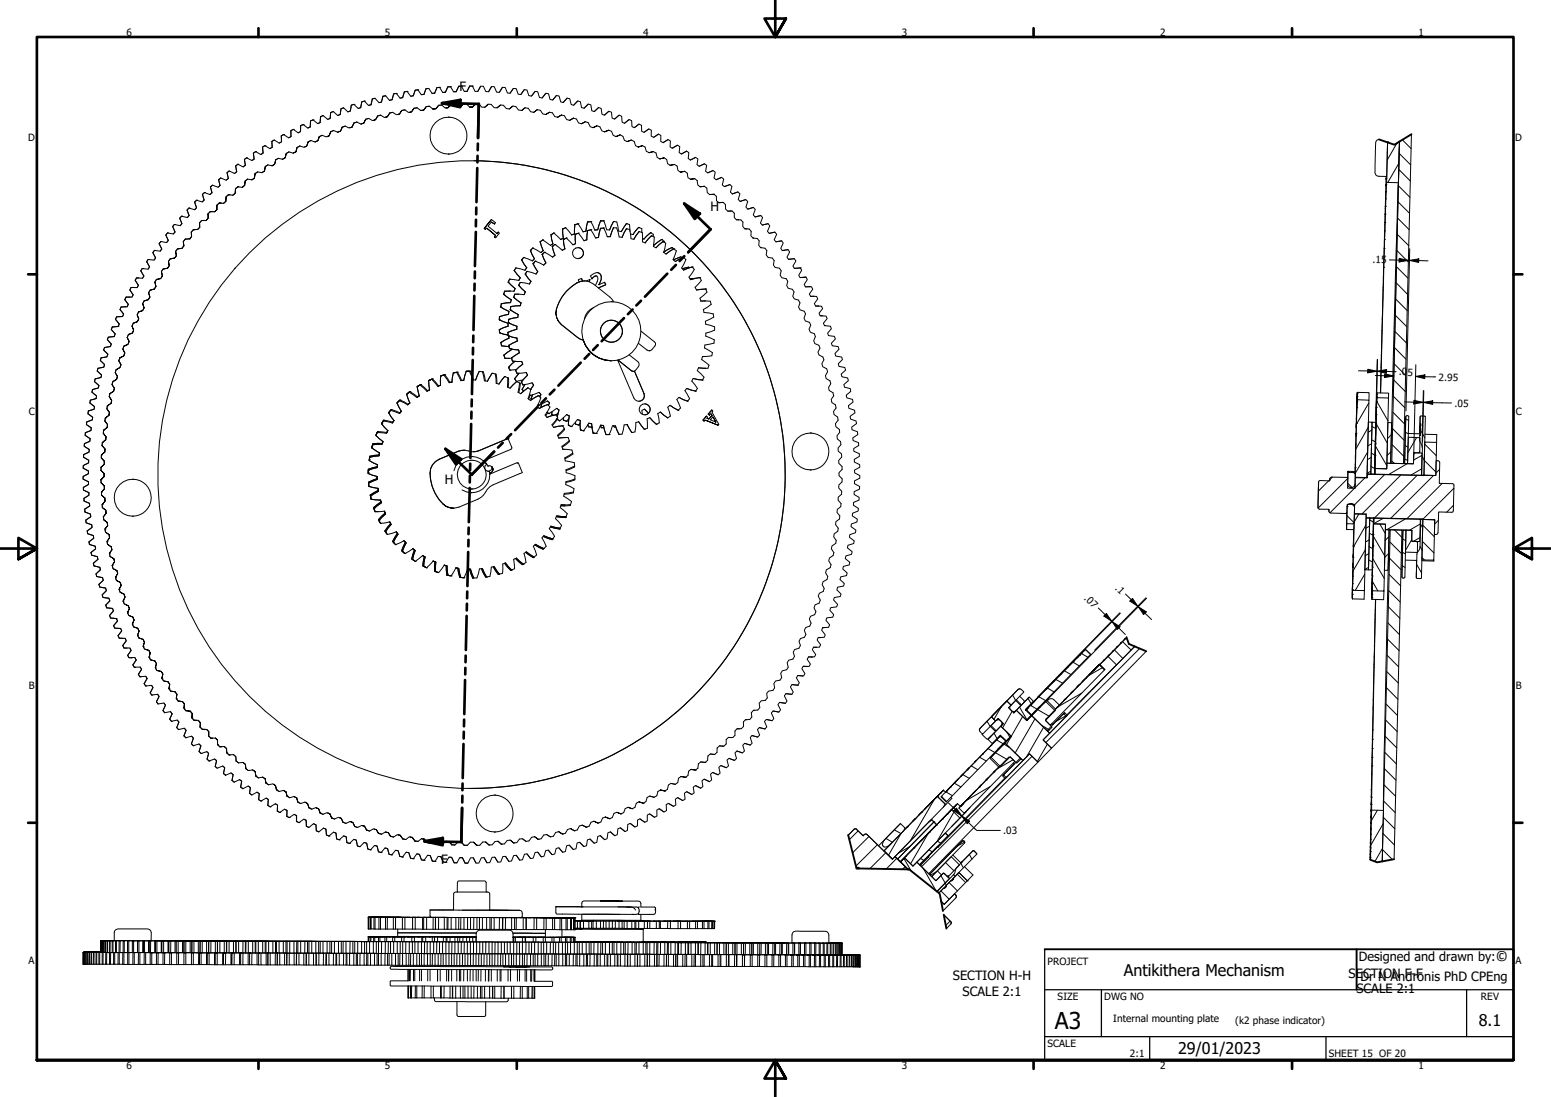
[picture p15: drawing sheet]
<svg xmlns="http://www.w3.org/2000/svg" width="420mm" height="297mm" viewBox="0 0 420 297" stroke-linecap="round" stroke-linejoin="round" font-family="sans-serif">
<defs><g id="words">
<text font-size="6.3" x="285.8" y="278.5">A3</text>
<g font-size="4.4">
<text x="304.5" y="264.3">Antikithera Mechanism</text>
<text x="400.6" y="277.8">8.1</text>
<text x="319.2" y="285.4">29/01/2023</text>
</g>
<text font-size="3.9" x="405.2" y="260.3">©</text>
<g font-size="3.5">
<text x="124.5" y="24.6">F</text>
<text x="192.4" y="57.1">H</text>
<text x="120.5" y="131.1">H</text>
<text x="119.5" y="234">F</text>
<text x="258.1" y="265.4">SECTION H-H</text>
<text x="260.8" y="269.6">SCALE 2:1</text>
<text x="365.3" y="264.7">SEDr IOAnF-F</text>
<text x="367.5" y="268.9">SCALE 2:1</text>
<text x="369.3" y="264.7">CTN N dronis PhD CPEng</text>
</g>
<text font-size="3.4" x="368.1" y="260.3">Designed and drawn by:</text>
<g font-size="2.7">
<text x="34.2" y="9.6">6</text>
<text x="104.3" y="9.6">5</text>
<text x="174.2" y="9.6">4</text>
<text x="244.3" y="9.6">3</text>
<text x="314.2" y="9.6">2</text>
<text x="384.3" y="9.6">1</text>
<text x="7.7" y="38.2">D</text>
<text x="410.5" y="38.2">D</text>
<text x="371.8" y="71.3" transform="rotate(1 371.8 71.3)">.15</text>
<text x="378.9" y="101.7" transform="rotate(1 378.9 101.7)">.05</text>
<text x="389.7" y="103.1" transform="rotate(1 389.7 103.1)">2.95</text>
<text x="7.8" y="112.4">C</text>
<text x="394" y="110.1" transform="rotate(1 394 110.1)">.05</text>
<text x="410.6" y="112.4">C</text>
<text x="301.9" y="159.4" transform="rotate(44 301.9 159.4)">.1</text>
<text x="293.5" y="162.1" transform="rotate(44 293.5 162.1)">.07</text>
<text x="7.8" y="186.7">B</text>
<text x="410.6" y="186.7">B</text>
<text x="271.8" y="225.9">.03</text>
<text x="7.7" y="260.9">A</text>
<text x="283.8" y="261.2">PROJECT</text>
<text x="410.5" y="260.9">A</text>
<text x="286.5" y="270.8">SIZE</text>
<text x="299.1" y="270.8">DWG NO</text>
<text x="401.2" y="270.7">REV</text>
<text x="301.6" y="276.8">Internal mounting plate</text>
<text x="334.6" y="277.3">(k2 phase indicator)</text>
<text x="283.8" y="283.5">SCALE</text>
<text x="306.1" y="286.3">2:1</text>
<text x="360" y="286.2">SHEET 15 OF 20</text>
<text x="34.2" y="289.4">6</text>
<text x="104.3" y="289.4">5</text>
<text x="174.2" y="289.4">4</text>
<text x="244.3" y="289.4">3</text>
<text x="314.2" y="289.4">2</text>
<text x="384.3" y="289.4">1</text>
</g>
</g></defs>
<!-- layer: Hatch (ANSI) -->
<g fill="none" stroke="#000" stroke-width=".27">
<path d="M378.4 38.8l-2.6 4.5M379.9 37.9l2.4 2.3M378.6 59l3.1 3.2M378.7 54.6l3.1 3.2M378.8 50.3l3.1 3.1M378.9 45.9l3.2 3.1M379 44.2l-3 5.2M379 41.5l3.1 3.1M378.2 76.6l3.1 3.1M378.3 72.2l3.1 3.1M378.4 67.8l3.1 3.1M378.5 63.4l3.1 3.1"/>
<path d="M377.7 98.5l3.1 3.1M377.8 94.1l3.1 3.2M377.9 89.7l3.1 3.2M378 85.4l3.1 3.1M378.1 81l3.1 3.1M367.7 108.2l-.1 .1M370.6 115.7l-3.3 5.8M370.8 109.1l-3.3 5.8M371.6 119.1l1 .6M371.6 116.4l-1 .6M371.6 115.5l1.1 .5M372.8 114.7l3 5.3"/>
<path d="M372.9 108.6l3.1 5.3M376.1 107.8v.1M376.9 117.7l-1 1.1M377.2 116.1l3.2 3.1M377.4 111.7l3.1 3.1M377.4 107.3l3.2 3.1M377.6 102.9l3.1 3.1M380.7 117l.8 .5M380.8 113.4l.8 .5M383.8 118.5l-2.4 4M384.8 116.5l1.2 2.1M360 130.2l-2.9 2.8"/>
<path d="M360.9 129.2l-.7 .7M364.9 139.6l1.9 1.9M364.9 138.7l-.3 .4M365.1 130.8l1.1 1.2M365.1 129.5l-8 8.1M366.1 136.3l.8 .8M366.7 128l.5 .4M366.9 132.2l-6.6 6.6M368.1 139.2l-1.3 2.2M369.7 129.4l-2.6 2.7M370.3 129l-.1 .3M370.5 122.4l-3.3 5.7"/>
<path d="M370.7 128.4l-.4 .4M371.3 127.6l-1 .6M371.4 126.3l1 .6M371.4 123.9l-.9 .5M371.5 122.7l.9 .6M371.6 120.2l-1.1 .5M372.6 120.8l3.1 5.3M372.6 126.9h-.1M375.1 128.5l-8.2 8.2M376.8 122.3l-1 1M377 124.8l.7 .7M377.1 120.4l3.2 3.2"/>
<path d="M379.5 128.6l-10.5 10.5M380.5 124.3l.8 .4M380.6 120.6l.8 .5M381.2 125.5l-5 3M383.9 128.7l-11.5 11.5M385.1 127l-2.8 1.6M385.2 123.3l-2.3 1.3M385.3 123.6l.5 1.1 3.2 3.1M386 120.3l3.1 3.1M388.4 128.7l-11.6 11.6M390 127.1l-1 1M390.7 130.9l-9.6 9.5"/>
<path d="M393.7 136.8l-1.8 1.9M393.9 132.2l-8.5 8.4M369.7 155.5l-2.5 4.3M369.9 148.9l-3.4 5.7M370 142.2l-3.3 5.8M370.8 153.6l-1.1 .6M370.8 151.6l1 .6M370.8 149.9l-1 .6M370.9 148l1 .6M370.9 146.2l-1 .6M371 144.4l.9 .5M371 142.5l-1 .5"/>
<path d="M371.1 140.8l.9 .5M371.8 157.4l1.5 2.6M371.9 151.3l3.1 5.3M372 145.2l3.1 5.3M373.8 141.9l1.4 2.5M374.6 140.4l-2.5 1.4M376.1 149.9l-1 1M376.2 159.9l3.1 3.1M376.3 145.3l-1.1 1.1M376.3 155.5l3.1 3.2M376.4 151.1l3.1 3.1M376.5 146.8l3.1 3.1"/>
<path d="M377.7 143.5l2 2M379.9 153.2l.8 .5M379.9 149.5l.8 .5M380 146l.8 .4M380.7 140.5l-5 2.9M382.4 146.1l-1.7 2.9M383.8 152.8l1.3 2.3M384.6 145.6l-1.7 1M384.7 148l.6 1M384.7 141.9l-2.9 1.7M384.8 141.9l.6 1M385.2 150.9l.7 .7"/>
<path d="M385.3 146.6l3.2 3.1M385.4 142.2l3.1 3.1M388.5 140.7l.2 .2M389.6 140.9l-1 1M290.6 179.3l1.8 1M292.9 176.9l1.8 1.1M301.9 176l2.3 2.3M304.1 173.8l2.3 2.2M308.7 175.6l-25.4 25.5M375.8 177.4l3.1 3.2M375.9 173l3.1 3.2M376 168.7l3.1 3.1"/>
<path d="M376.1 164.3l3.1 3.1M267.4 195.3l.8 1.4M268.5 196.5l1.3 1.4M269.3 198.5l.8 1.5M271.3 191.3l-2.1 3.5M272.8 198.2l.8 1.4M273.9 199.5l-1.2 2.1M274.2 192.6l-2.6 4.5M274.3 188.2l.8 1.4 1.4 1.4M276.2 191.5l2 3.3M277 194l-3.1 5.4M278.5 189.1l.8 1.4"/>
<path d="M279.1 191l1.8 1M280.4 194.6l-5.4 9.3M281.1 192.1l3.2 1.9M281.4 188.7l1.8 1M282.2 196.4l2.1 1.2M282.7 196.9l-4.7 8.1M283.7 186.3l1.8 1.1M284.8 196.1l-.3 .2M286 184l1.8 1M288.3 181.6l1.8 1.1M288.7 193.8l-2.7 1.6M293 187.7l-6.4 3.7"/>
<path d="M298.6 180.8l-3.7 2.2M375.2 199.4l3.2 3.1M375.4 195l3.1 3.1M375.5 190.6l3.1 3.1M375.6 186.2l3.1 3.1M375.7 181.8l3.1 3.1M253.1 216.5l-6.5 11.2M256 217.7l-.4 .9M256.2 214.4l1.8 1.1M258.4 219.9l-4.6 8M258.5 212.1l1.8 1M260.8 209.7l1.8 1.1"/>
<path d="M263.1 207.4l1.8 1M265.4 205l1.8 1.1M267.7 202.7l1.8 1M268.3 213l-6.4 3.7M269.7 203.8l3.2 1.9M270 200.3l1.8 1.1M271.9 201.5l1.4 .8M272.8 210.3l-.3 .2M274.4 205.7l-4.3 2.5M279.6 204.8l-30 29.9M283.7 201.5l-2.7 4.7M373.1 219.4l-1.6 2.8"/>
<path d="M374.8 216.9l3.2 3.1M374.9 212.5l3.2 3.1M375 208.1l3.2 3.2M375.2 203.7l3.1 3.2M232.3 234.9l.4 .2M232.5 225l-2.4 2.4M235.4 226.5l-4.4 4.4M237.7 228.7l-5.8 5.8M239.9 230.9l-4.2 4.3M240 227l1.8 1.1M242.3 224.7l1.8 1M242.9 232.4l-2.8 2.9"/>
<path d="M244.1 225.7l-3.4 5.8M244.9 232.4l1.9 3.4M245.2 234.7l-.7 .7M246.5 229.2l-3.2 1.8M249.3 232.4l.9 .5M250.1 235.1l3.5 6.1M251.3 225.9l-4.6 8M251.6 230.1l.9 .5M252.5 222.1l-1 .5M253.6 236.1l-1.6 .9M253.9 235.8l1.2 1.1M254 227.8l.8 .5"/>
<path d="M254.9 237.1l1.1 2M256.1 239.2l.3 .5M256.1 233.5l2.3 2.3M257.1 239l2.3 2.2M258.4 236.8l.3 .5M259.3 236.7l2.3 2.3M260.3 233.8l.7 1.2M261.3 228l-2 1.1M262.6 231.4l.7 1.2M374.5 230.1l2.7 2.6M374.5 229.7l-2.1 3.6M374.6 225.7l3.1 3.1"/>
<path d="M374.7 223l-3.4 5.8M374.7 221.3l3.2 3.1M254.9 241.2l2.2 2.3M257.4 249.4l-1.2 1.2"/>
</g>
<!-- layer: Visible (ANSI) -->
<g fill="none" stroke="#000" stroke-width=".27">
<path d="M71.8 39.4h.1M71.8 39.4l-.7 .4 .1 1.6M73.7 38.3v1.6l-.6 .3M74.3 37.9l-.7 .4M76.8 36.4h.1M76.8 36.4l-.6 .4 .1 1.6-.7 .4M78.8 35.4v1.6l-.6 .3M79.5 35h.1M79.5 35l-.7 .4M82.1 33.7h.1M82.1 33.7l-.7 .3v1.6l-.6 .4M82.4 39.9l.7-.4z"/>
<path d="M82.4 39.9l-1.2-.4-.7 .4M83.5 38.4l.7-.4 1.1 .5 .8-.4-.8 .3M83.5 38.4l-.4 1.1zM84.8 32.5h.1M84.8 32.5l-.7 .3v1.6l-.7 .3M86.5 37l-.4 1.1zM86.7 33.2l-.6 .3M86.9 31.6l-.2 1.6M87.3 36.6l1.1 .5M87.3 36.6l-.8 .4M87.5 31.3l-.7 .3M88.4 37.1l.8-.3z"/>
<path d="M89.5 32.1l-.8 .2M89.6 35.7l-.4 1.1zM89.6 35.7l.8-.4 1.1 .5 .7-.3-.8 .3M90.3 30.2l-.7 .3-.2 1.6M90.3 30.2h.1M92.7 34.4l.8-.3 1.1 .6M92.7 34.4l-.5 1.1zM93.1 29.2l-.7 .2-.2 1.6-.7 .3M94.6 34.7l.8-.3zM95.9 33.3l.8-.3 1 .6M95.9 33.3l-.5 1.1zM95.9 28.3h.1"/>
<path d="M95.9 28.3l-.7 .2-.3 1.5-.7 .3M97.7 33.6l.9-.3zM98.7 27.4h.1M98.7 27.4l-.7 .2-.3 1.6-.7 .2M99.1 32.3l.8-.2 1 .6M99.1 32.3l-.5 1zM100.5 28.3l-.7 .3M100.9 26.8l-.4 1.5M100.9 32.7l.8-.3zM101.6 26.6h.1M101.6 26.6l-.8 .2M102.3 31.4l.8-.2 1 .6"/>
<path d="M102.3 31.4l-.6 1zM103.8 26.1l-.5 1.5-.6 .2M104.1 31.8l.8-.2zM104.5 25.9l-.8 .2M105.6 30.6l.8-.2 1 .7M105.6 30.6l-.7 1zM107.4 25.3h.1M107.4 25.3l-.8 .1-.4 1.6-.7 .2M107.4 31.1l.8-.2zM108.8 29.9l.9-.2 1 .8M108.8 29.9l-.6 1zM109.1 26.4l-.7 .2"/>
<path d="M109.6 24.9l-.5 1.5M110.3 24.8h.1M110.3 24.8l-.8 .1M110.7 30.5l.8-.2zM112.1 29.3l-.6 1zM112.2 29.3l.8-.1 1 .7 .8-.1-.9 .1M113.2 24.3h.1M113.2 24.3l-.7 .1-.5 1.5-.7 .2M115.5 28.9l.8-.1 1 .7 .8-.1-.9 .1M115.5 28.9l-.7 .9zM116.1 23.9l-.7 .1-.5 1.6h-.8M116.1 23.9h.1"/>
<path d="M116.3 28.8l-.8 .1M117.8 25.2l-.8 .1M118.8 28.5l.9-.1 .9 .8M118.8 28.5l-.7 .9zM119.1 23.7h.1M119.1 23.7h-.7l-.7 1.5M119.7 28.4l-.9 .1M120.6 29.2h.8zM121.3 23.5l-.6 1.5h-.8M121.5 31.7a5 5 0 0 0-5 5 5 5 0 0 0 5 5M121.5 31.7h.1M121.5 31.7a5 5 0 0 1 5 5.1 5 5 0 0 1-5 4.9"/>
<path d="M122 23.5h.1M122 23.5h-.7M122.2 28.3l.8-.1 .9 .9M122.2 28.3l-.8 .9zM123 28.2l-.8 .1M123.9 29.1l.8-.1zM125 23.4h.1M125 23.4h-.8l-.6 1.4h-.7M125.5 28.1h.9l.8 .9M125.5 28.1l-.8 .9zM127.2 29h.8zM127.2 23.3h.8"/>
<path d="M127.3 23.3l-.8 1.5h-.7M128 23.3h.1M128 29l.9-.9zM128.9 28.1h.8l.8 .9h.9l.8-.8-.8 .8M130.2 23.4l-.8 1.4M132.2 28.2l.9 .1 .8 .9h.8l.9-.8-.9 .8M133.2 23.4l-.9 1.4M135.6 28.4l.8 .1 .8 .9 .8 .1 .9-.8-.9 .8M136.1 23.7l-.8 1.3M138.9 28.7l.8 .2 .8 .9 .8 .1 .9-.7-.9 .7M139.1 23.9l-.9 1.4M142 24.3l-.9 1.3"/>
<path d="M142.2 29.2l.9 .1 .7 1 .8 .1 .9-.7-.9 .7M144.9 24.8l-.9 1.2M145.5 29.7l.9 .2 .6 .9 .9 .2 .9-.6-1 .6M147.9 25.3l-1 1.2M148.8 30.4l.8 .2 .7 1 .8 .1 1-.6-1 .6M150.7 25.9l-1 1.2M152.1 31.1l.8 .3 .6 1 .8 .2 1.1-.6-1.1 .6M153.6 26.6l-1 1.2M155.4 32l.8 .2 .5 1.1 .8 .2 1.1-.5-1.1 .5M156.5 27.3l-1.1 1.2M158.6 33l.7 .2 .6 1.1 .8 .3 1.1-.5-1.1 .5M159.3 28.2l-1.1 1.1"/>
<path d="M161.8 34.1l.7 .3 .5 1 .8 .3 1.1-.5-1.1 .5M162.2 29.1l-1.2 1.1M164.9 35.2l.8 .3 .4 1.1 .8 .4 1.1-.5-1.1 .5M164.9 30.1l-1.2 1.1M167.7 31.2l-1.2 1M168 36.5l.7 .4 .5 1.1 .7 .3 1.1-.4-1.1 .4M170.4 32.4l-1.2 1M171 37.9l.8 .4 .4 1.1 .7 .4 1.1-.4-1.1 .4M173.1 33.6l-1.3 1M174 39.4l.8 .4 .3 1.2 .8 .3 1.1-.3-1.2 .3M175.8 34.9l-1.3 .9M178.4 36.3l-1.3 .9"/>
<path d="M181 37.8l-1.4 .8M183.5 39.3l-1.4 .8M373.6 37.7a1.38 1.38 0 0 0-1 1.8l-.2 7.2a1.06 1.06 0 0 0 1.1 1l2.2 .1 .2-9.2-.3 10.8 3.2 .1M382.4 36.4l-2.2 89.1h-3.2l2.1-87.2-.3 11.2M49.2 58.5h.1M49.2 58.5l-.5 .6 .6 1.5-.5 .5M51.2 56.3h.1M51.2 56.3l-.5 .6 .5 1.5-.5 .5M52.7 54.7l.6-.5 1.5 .5 .5-.5-.4-1.6 .5-.5 1.5 .6 .5-.5-.4-1.6 .6-.4 1.5 .5 .5-.5-.4-1.5 .6-.5 1.5 .6 .5-.5-.3-1.5 .6-.5 1.4 .7 .6-.5-.3-1.6 .6-.4 1.5 .7 .6-.5-.3-1.5 .6-.5 1.4 .8 .6-.4-.1-1.6 .6-.5 1.4 .9 .6-.5-.2-1.6 .7-.4 1.3 .8 .6-.3v-1.6l.6-.4 1.3 .9 .7-.4-.1-1.6 .6-.4 1.4 .9 .6-.3v-1.6l.7-.4 1.3 1 .6-.4v-1.6l.7-.3 1.3 1 .7-.3v-1.6l.7-.3 1.3 1 .6-.3 .2-1.6 .6-.3 1.3 1 .7-.2 .1-1.6 .7-.3 1.2 1.1 .7-.3 .2-1.6 .7-.2 1.1 1.1 .7-.3 .3-1.5 .7-.2 1.1 1.1 .7-.2 .3-1.6 .7-.2 1.1 1.2 .7-.3 .4-1.5 .7-.2 1.1 1.2 .6-.2 .5-1.5 .7-.2 1 1.3 .7-.2 .4-1.6 .8-.1 1 1.3 .7-.2 .5-1.5 .7-.1 1 1.3 .7-.2 .5-1.5 .7-.1 .9 1.3h.8l.5-1.6 .8-.1 .9 1.4 .7-.1 .6-1.5h.7l.8 1.3h.8l.6-1.5h.7l.9 1.3h.7l.7-1.4h.7l.8 1.4h.7l.8-1.5h.7l.7 1.5h.8l.7-1.4h.7l.7 1.4h.8l.8-1.4 .7 .1 .6 1.5h.8l.8-1.3h.8l.6 1.5 .7 .1 .9-1.4 .7 .1 .6 1.5 .7 .1 .9-1.3 .7 .1 .6 1.5 .7 .1 .9-1.2h.8l.4 1.6 .8 .1 1-1.2 .7 .1 .4 1.6 .7 .1 1-1.2 .8 .1 .4 1.6 .7 .2 1-1.2 .7 .1 .4 1.6 .7 .2 1.1-1.2 .7 .2 .3 1.6 .7 .2 1.1-1.1 .8 .2 .2 1.6 .7 .2 1.2-1.1 .7 .3 .2 1.5 .6 .3 1.2-1.1 .8 .3 .1 1.6 .7 .2 1.2-1 .7 .3 .1 1.6 .7 .3 1.2-1 .7 .3 .1 1.6 .6 .3 1.3-1 .7 .3v1.6l.7 .3 1.3-.9 .6 .3v1.7l.7 .3 1.3-.9 .6 .4v1.6l.6 .3 1.4-.8 .6 .4-.1 1.6 .6 .4 1.4-.9 .6 .4-.1 1.6 .6 .4 1.4-.8 .6 .4-.2 1.6 .6 .4 1.4-.7 .7 .4-.3 1.6 .6 .4 1.4-.6 .6 .4-.3 1.6 .6 .4 1.5-.6 .6 .4-.4 1.6 .6 .5 1.5-.7 .5 .5-.3 1.6 .5 .4 1.5-.5 .6 .5-.4 1.5 .5 .5 1.5-.5 .5 .5-.4 1.5 .5 .6 1.5-.6 .6 .6-.5 1.5 .5 .5 1.5-.4 .5 .5-.6 1.5 .6 .5 1.5-.3 .5 .5-.6 1.5 .5 .5 1.6-.3 .4 .6-.6 1.4 .5 .6 1.5-.3 .5 .5-.7 1.5 .5 .6 1.6-.3 .4 .6-.7 1.5 .4 .5 1.6-.2 .4 .6-.7 1.4 .4 .6 1.6-.2 .4 .7-.8 1.3 .4 .7 1.6-.2 .4 .7-.8 1.3 .3 .7 1.7-.2 .3 .7-.9 1.3 .4 .7 1.6-.1 .4 .7-1 1.3 .4 .6h1.6l.3 .7-.9 1.3 .3 .7h1.6l.3 .7-.9 1.2 .3 .7 1.6 .1 .3 .7-1 1.2 .3 .7 1.6 .1 .2 .7-1 1.2 .3 .7 1.5 .2 .3 .7-1.1 1.1 .3 .7 1.5 .2 .3 .8-1.1 1.1 .2 .7 1.6 .3 .2 .7-1.1 1.1 .2 .7 1.6 .3 .2 .7-1.2 1.1 .1 .7 1.6 .3 .2 .8-1.2 1 .2 .7 1.5 .4 .2 .8-1.3 1 .2 .7 1.5 .4 .2 .8-1.3 .9 .2 .8 1.5 .5 .1 .7-1.3 .9 .1 .8 1.5 .5 .1 .7-1.3 .9 .1 .8 1.5 .5 .1 .8-1.4 .9 .1 .7 1.5 .6v.7l-1.3 .8v.8l1.5 .6v.8l-1.4 .8v.7l1.5 .7v.7l-1.4 .8v.7l1.4 .8v.7l-1.4 .7v.8l1.4 .7-.1 .7-1.4 .7v.8l1.3 .8v.7l-1.5 .6v.8l1.3 .9v.7l-1.5 .6-.1 .7 1.3 .9v.7l-1.6 .6-.1 .7 1.4 .9-.2 .8-1.5 .5-.1 .7 1.3 1-.1 .7-1.6 .4-.1 .8 1.2 1-.1 .7-1.5 .4-.2 .7 1.2 1.1-.2 .7-1.5 .4-.2 .7 1.2 1-.2 .8-1.5 .3-.3 .7 1.2 1.1-.2 .7-1.6 .3-.2 .7 1.1 1.2-.2 .6-1.6 .3-.2 .7 1.1 1.1-.2 .7-1.7 .2-.2 .7 1 1.2-.2 .7-1.6 .2-.3 .7 1 1.2-.2 .7-1.7 .1-.2 .6 1 1.3-.3 .7h-1.6l-.3 .7 .9 1.3-.3 .6h-1.6l-.4 .7 1 1.3-.4 .7h-1.6l-.3 .6 .8 1.3-.3 .7-1.6-.1-.4 .6 .9 1.4-.4 .6-1.6-.1-.4 .6 .8 1.4-.4 .6-1.6-.1-.4 .6 .8 1.4-.4 .6-1.6-.2-.4 .6 .7 1.4-.4 .6-1.6-.2-.5 .6 .8 1.4-.5 .6-1.6-.3-.4 .6 .6 1.4-.4 .6-1.6-.3-.5 .6 .6 1.4-.5 .6-1.5-.4-.5 .6 .6 1.4-.5 .6-1.6-.4-.5 .5 .6 1.5-.6 .5-1.5-.4-.5 .5 .5 1.6-.6 .5-1.5-.5-.5 .5 .4 1.5-.5 .5-1.5-.6-.6 .5 .5 1.6-.6 .5-1.5-.6-.6 .5 .4 1.5-.6 .5-1.5-.6-.5 .4 .3 1.6-.6 .5-1.4-.7-.6 .4 .2 1.6-.6 .4-1.4-.7-.6 .4 .2 1.6-.6 .4-1.4-.7-.6 .4 .2 1.6-.6 .4-1.4-.8-.6 .4 .1 1.6-.6 .3-1.4-.8-.6 .4 .1 1.6-.7 .4-1.3-.9-.7 .4 .1 1.6-.7 .3-1.3-.9-.7 .3v1.6l-.6 .4-1.3-1-.7 .3v1.6l-.7 .3-1.3-.9-.6 .3-.1 1.6-.7 .3-1.2-1.1-.7 .3-.2 1.6-.7 .3-1.1-1.1-.7 .3-.2 1.6-.7 .3-1.2-1.1-.7 .2-.2 1.6-.7 .2-1.1-1.1-.8 .2-.2 1.6-.7 .2-1.1-1.1-.8 .1-.3 1.6-.7 .2-1.1-1.2-.7 .2-.3 1.6-.8 .2-1-1.2-.7 .1-.4 1.6-.7 .1-1.1-1.2-.7 .1-.4 1.5-.8 .2-.9-1.3-.8 .1-.5 1.6-.7 .1-.9-1.3-.7 .1-.6 1.5-.7 .1-.9-1.3-.8 .1-.5 1.5h-.8l-.9-1.3h-.7l-.6 1.5-.7 .1-.8-1.4h-.8l-.6 1.5h-.8l-.8-1.4-.7 .1-.7 1.4h-.8l-.7-1.4h-.7l-.8 1.4h-.7l-.7-1.4-.8-.1-.7 1.4h-.8l-.7-1.5h-.7l-.8 1.4-.7-.1-.6-1.4-.8-.1-.8 1.3h-.8l-.6-1.5-.7-.1-.9 1.3-.7-.1-.6-1.5-.7-.1-.9 1.3-.7-.1-.6-1.5-.7-.2-.9 1.4-.8-.2-.4-1.5-.8-.2-1 1.3-.7-.2-.4-1.5-.7-.2-1 1.2-.8-.1-.3-1.6-.7-.2-1.1 1.2-.7-.2-.3-1.6-.8-.2-1.1 1.2-.7-.2-.3-1.6-.7-.2-1.1 1.1-.7-.2-.2-1.6-.7-.3-1.2 1.1-.7-.3-.2-1.5-.7-.3-1.2 1.1-.7-.3-.1-1.6-.7-.3-1.2 1-.7-.3-.1-1.6-.7-.3-1.2 1.1-.7-.4-.1-1.6-.6-.3-1.3 .9-.7-.3v-1.6l-.6-.3-1.3 .9-.7-.3 .1-1.7-.7-.3-1.3 .9-.7-.4 .1-1.6-.6-.4-1.4 .9-.6-.4 .1-1.6-.6-.4-1.4 .8-.6-.4 .1-1.6-.6-.4-1.4 .8-.6-.5 .2-1.5-.6-.5-1.4 .8-.6-.5 .3-1.6-.6-.4-1.4 .7-.6-.5 .3-1.6-.6-.4-1.5 .6-.6-.4 .4-1.6-.6-.5-1.5 .6-.5-.5 .4-1.5-.6-.5-1.5 .6-.5-.5 .4-1.6-.5-.5-1.5 .5-.6-.5 .5-1.5-.5-.5-1.5 .4-.5-.5 .5-1.5-.5-.6-1.6 .5-.5-.6 .6-1.5-.5-.5-1.5 .4-.5-.6 .6-1.5-.5-.5-1.6 .3-.4-.6 .7-1.4-.5-.6-1.6 .3-.4-.6 .6-1.4-.4-.6-1.6 .2-.4-.6 .7-1.4-.4-.6-1.6 .2-.4-.6 .7-1.4-.3-.6-1.6 .1-.4-.6 .8-1.4-.4-.6-1.6 .1-.4-.6 .9-1.4-.4-.6-1.6 .1-.4-.7 .9-1.3-.4-.7-1.6 .1-.3-.7 .9-1.3-.3-.6h-1.6l-.3-.7 .9-1.3-.3-.7h-1.6l-.3-.7 1-1.3-.3-.6-1.6-.1-.3-.7 1-1.2-.3-.7-1.5-.2-.3-.6 1-1.3-.2-.7-1.6-.1-.2-.7 1.1-1.2-.3-.7-1.6-.2-.2-.7 1.1-1.2-.2-.7-1.6-.3-.2-.7 1.2-1.1-.2-.7-1.6-.3-.2-.7 1.2-1.1-.1-.7-1.6-.4-.2-.7 1.2-1-.1-.8-1.6-.4-.1-.7 1.2-1-.1-.7-1.5-.5-.2-.7 1.3-1-.1-.7-1.6-.5-.1-.8 1.3-.9-.1-.7-1.5-.6-.1-.7 1.4-.9-.1-.7-1.5-.6-.1-.7 1.4-.9v-.7l-1.5-.6-.1-.8 1.4-.8v-.7l-1.5-.7v-.7l1.4-.8v-.7l-1.5-.8v-.7l1.5-.7v-.8l-1.4-.7v-.7l1.4-.8v-.7l-1.4-.8 .1-.7 1.4-.7 .1-.7-1.4-.9 .1-.7 1.4-.6 .1-.7-1.3-.9 .1-.7 1.4-.6 .1-.7-1.3-.9 .1-.8 1.5-.5 .1-.7-1.3-1 .2-.7 1.5-.5 .1-.7-1.3-1 .2-.7 1.5-.5 .2-.7-1.3-1 .2-.7 1.5-.4 .2-.7-1.2-1.1 .2-.7 1.5-.4 .2-.7-1.2-1.1 .2-.7 1.6-.3 .2-.7-1.1-1.1 .2-.7 1.6-.3 .2-.7-1.1-1.1 .2-.7 1.6-.3 .2-.6-1-1.2 .2-.7 1.6-.2 .3-.7-1.1-1.2 .3-.7 1.6-.1 .3-.7-1-1.2 .3-.7 1.6-.1 .3-.7-1-1.2 .3-.7h1.6l.4-.7-1-1.3 .4-.6h1.5l.4-.7-.9-1.3 .3-.7 1.6 .1 .4-.7-.9-1.3 .4-.6h1.6l.4-.6-.9-1.4 .4-.6 1.6 .2 .4-.7-.7-1.3 .3-.6 1.6 .1 .5-.6-.8-1.4 .4-.6 1.6 .2 .4-.6-.7-1.4 .5-.6 1.5 .3 .5-.6-.7-1.4 .5-.6 1.5 .3 .5-.6-.6-1.5 .4-.5 1.6 .3 .5-.5-.6-1.5 .5-.6 1.6 .4 .4-.5-.5-1.5 .5-.6 1.5 .5 .6-.6zM52.7 54.7l.6 1.5-.6 .6M53.3 54.2h.1M53.3 54.2l-.6 .5"/>
<path d="M54.6 59.7h.1M54.6 59.7l-.5 .7M54.9 52.6l.4 1.6-.5 .5M55.4 59.7h-.8h1.2l.6-.6-.6 .6M55.4 52.1h.1M55.4 52.1l-.6 .5M56.3 57.9l.1 1.2zM57 57.3h.5M57 57.3h1.2M57 57.3l-.7 .6M57 50.6l.4 1.6-.5 .4M57.5 57.3h.1"/>
<path d="M57.6 50.2l-.6 .4M58.8 56.8l-.6 .5zM58.8 55.6v1.2zM59.4 55h.1M59.4 55l-.6 .6M59.8 55h-.4l1.2 .1M59.8 55h.1M59.8 48.2l-.6 .5 .4 1.5-.5 .5M59.8 48.2h.1M60.6 55.1l.6-.6zM61.3 53.3l-.1 1.2zM61.8 52.7l-.5 .6"/>
<path d="M61.9 52.7h.2M61.9 52.7l1.2 .2M61.9 52.7l-.6 .6M62.1 52.7h.1M62.1 46.3l-.6 .5 .3 1.5-.5 .5M63.1 52.9l.6-.6zM63.8 51.1l-.1 1.2zM64.1 46.5l-.6 .5M64.4 50.6h.1M64.4 44.5h.1M64.4 44.5l-.6 .4 .3 1.6M64.4 50.6l-.6 .5"/>
<path d="M64.5 50.6l1.1 .1M65.6 50.7l.7-.5zM66.3 50.2l.1-1.2-.1 1.2M66.8 42.7h.1M66.8 42.7l-.6 .5 .3 1.5-.6 .5M67.1 48.5l-.7 .5 .7-.5 1.2 .2 .6-.5-.7 .5M68.7 41.5l.1 1.6-.6 .4M69.1 47l-.2 1.2zM69.3 41h.1M69.3 41l-.7 .5M69.8 46.6l1.2 .2M69.8 46.6l-.7 .4"/>
<path d="M71 46.8l.7-.5zM71.3 41.4l-.6 .4M71.8 45.1l-.1 1.2zM73.7 44.9l.7-.5-.7 .5-1.1-.3-.7 .5M74.7 43.3l-.3 1.1zM76.5 43.1l.8-.4zM76.5 43.1l-1.1-.2-.7 .4M77.6 41.6l-.3 1.1zM79.4 41.5l.8-.4zM79.4 41.5l-1.1-.4-.7 .5M80.1 41.1l.4-1.2-.3 1.2M121.5 41.7h.1"/>
<path d="M128.4 43.5a85 85 0 0 1 84.3 85.7 85 85 0 0 1-85.7 84.3M133.1 59.4l-1.9 2.4zM133.1 59.4l1.1 .9-.2 .3M162.7 59.8h.9l.7 2.4 .8 .1 1.1-2.3M162.7 59.8l-.8 2.4M162.7 59.8h.1M163.5 59.8h.1M166.2 60l.9 .1 .5 2.5 .7 .1 1.4-2.1M166.2 60h.1M177 41l.7 .4 .3 1.2 .7 .4 1.2-.3-1.2 .3M179.9 42.7l.7 .5 .2 1.1 .8 .5 1.1-.3-1.2 .3M182.7 44.5l.7 .5 .2 1.1 .7 .5 1.2-.2-1.2 .2"/>
<path d="M185.5 46.4l.7 .5 .2 1.2 .6 .4 1.2-.1-1.2 .1M186 40.9l-1.4 .8M188.2 48.4l.6 .5 .2 1.2 .7 .5 1.1-.2-1.1 .2M188.4 42.6l-1.4 .7M190.8 50.4l.7 .6 .1 1.1 .6 .6 1.2-.1 .7 .6v1.1l.6 .6 1.2-.1 .6 .6 .1 1.2 .5 .6 1.2-.1 .6 .6v1.2l.6 .6h1.2l.6 .6-.1 1.2 .6 .7h1.1l.6 .6-.1 1.2 .6 .7 1.1 .1 .6 .6-.2 1.2 .5 .6 1.2 .2 .5 .6-.1 1.2 .5 .7 1.1 .2 .5 .7-.2 1.1 .5 .7 1.2 .2 .4 .7-.3 1.2 .5 .7 1.2 .3 .4 .7-.3 1.1 .4 .7 1.2 .3 .4 .8-.3 1.1 .4 .7 1.1 .4 .4 .7-.4 1.1 .4 .8 1.1 .4 .4 .7-.4 1.1 .3 .8 1.2 .4 .3 .7-.4 1.1 .3 .8 1.1 .5 .3 .7-.5 1.1 .3 .8 1.1 .5 .3 .8-.5 1.1 .3 .7 1 .6 .3 .7-.6 1.1 .3 .8 1 .6 .3 .8-.6 1 .2 .8 1 .6 .2 .8-.5 1 .1 .8 1 .6 .2 .9-.6 .9 .1 .9 1 .6 .2 .9-.7 .9 .1 .9 1 .6 .1 .9-.7 .9 .1 .9 1 .7 .1 .8-.8 .9 .1 .9 .9 .7 .1 .8-.8 .9 .1 .9 .9 .7v.9l-.8 .9v.8l.9 .8v.8l-.8 .9v.8l.8 .9v.8l-.9 .8v.9l.8 .8v.8l-.9 .8-.1 .9 .8 .8v.9l-1 .8-.1 .8 .8 .9-.1 .8-1 .8v.8l.7 .9-.2 .8-.9 .8-.2 .8 .7 .9-.1 .8-1 .7-.2 .8 .7 1-.2 .8-1 .7-.2 .8 .6 1-.2 .8-1 .6-.3 .8 .6 1-.2 .8-1 .6-.3 .8 .6 1-.3 .8-1 .5-.3 .8 .5 1.1-.3 .8-1.1 .5-.3 .8 .5 1-.3 .8-1.1 .5-.4 .7 .5 1.1-.3 .8-1.1 .4-.4 .8 .4 1.1-.4 .7-1.1 .4-.3 .8 .3 1.1-.4 .7-1.1 .4-.4 .7 .3 1.1-.4 .8-1.1 .3-.5 .7 .3 1.2-.4 .6-1.2 .3-.4 .7 .3 1.2-.5 .7-1.2 .2-.5 .7 .2 1.2-.4 .6-1.2 .2-.5 .7 .2 1.2-.6 .6-1.1 .2-.5 .6 .1 1.2-.5 .7h-1.2l-.6 .7 .2 1.2-.6 .6-1.2 .1-.5 .6v1.2l-.6 .6h-1.2l-.5 .6v1.2l-.6 .6h-1.2l-.6 .6v1.2l-.6 .5h-1.2l-.6 .6-.1 1.1-.6 .6-1.2-.1-.6 .5-.1 1.2-.7 .5M190.8 44.4l-1.4 .6M193.2 46.2l-1.5 .6M193.3 52.6h.1M193.3 52.6l-1.1 .1M195.5 48l-1.5 .7M195.6 54.8h.1M195.6 54.8l-.9 .1"/>
<path d="M197.7 50l-1.5 .5M197.9 57.1h.1M197.9 57.1l-.8 .1M199.5 59.5h.6M199.9 52l-1.5 .5M202 54l-1.5 .5M204.1 56.2l-1.5 .4M206.1 58.4l-1.5 .3M375.2 58v2.2M375.2 58h.1M375.3 55.9l-.1 2.1M375.3 55.9h.1"/>
<path d="M375.3 53.8v2.2v-.1M375.3 53.8h.1M375.4 51.9l-.1 2.1v-.2M375.4 51.9h.1M375.5 50l-.1 2.1v-.2M375.5 50h.1M375.5 47.8v.7v-.3M375.5 48.2l-.1 2.1 .1-.3M375.5 48.2h.1M375.6 49.4l-1.6 57M378.8 49.5l-2.1 76M36.2 77.8h-.7l-.3 .7 .9 1.3-.4 .7"/>
<path d="M36.2 77.8h.1M37.4 75.3h-.4l-.4 .6 .9 1.3M37.4 75.3h.1M37.5 77.2l-.4 .7M38.7 72.7l-.6 .6 .8 1.4M38.7 72.7h.1M39 74.7l-.4 .6M39.8 70.9l.7 1.3-.4 .7M40.1 70.3h.1M40.1 70.3l-.4 .6M40.3 79.3l.3 1.1zM40.7 78.6l1.1-.3z"/>
<path d="M40.7 78.6h.1M40.7 78.6l-.4 .7M41.8 67.8h.1M41.8 67.8l-.4 .6 .7 1.4M42 76.4l.2 1.1zM42.2 69.8l-.5 .6M42.2 77.5l-.4 .8zM42.4 75.7l1.2-.3zM42.4 75.7h.1M42.4 75.7l-.4 .7M43.1 66l.7 1.4-.4 .6M43.6 65.4h.1"/>
<path d="M43.6 65.4l-.5 .6M43.7 73.5l.3 1.2zM44 74.7l-.4 .7zM44.2 72.8l1.2-.2zM44.2 72.8h.1M44.2 72.8l-.5 .7M45.4 63.1h.1M45.4 63.1l-.5 .6 .7 1.4-.5 .6M45.6 70.8l.2 1.2zM45.8 72l-.4 .6zM46.1 70.1l1.2-.2zM46.1 70.1h.1"/>
<path d="M46.1 70.1l-.5 .7M47.2 60.8h.1M47.2 60.8l-.4 .5 .6 1.5-.5 .6M47.8 69.2l-.5 .7zM47.8 69.2l-.2-1.1 .2 1.1M48.1 67.4l1.2-.1zM48.1 67.4h.1M48.1 67.4l-.5 .7M49.8 66.6l-.5 .7zM49.8 66.6l-.1-1.2 .1 1.2M50.2 64.8l-.5 .6M51.3 64.7l-1.1 .1"/>
<path d="M51.3 64.7h.1M51.4 64.7l-1.2 .1M51.8 62.9l.1 1.1zM51.9 64l-.5 .7zM52.4 62.2h.1M52.4 62.2l-.6 .7M53.3 62.1l-.9 .1 1.2-.1M53.3 62.1h.1M54.1 60.4v1.1zM54.1 61.5l-.5 .6zM131.8 61.8l2.4 1.9zM131.8 61.8l-.3 .3-.3-.3 .3 .3"/>
<path d="M133.1 60.1l.9 .5zM133.1 60.1l-.9 1.1 2.5 2 .3-.3-.3 .3M134.2 63.7l-.3 .4zM135 62.9l.3 .2-1 1.3-.4-.3 .4 .3M136.4 79.7l2.1 1.5M136.4 79.7h.1M136.7 78.9h2.5M136.7 78.9l-.3 .8M137.7 76.4l1.8 1.7M137.7 76.4h.1M138 75.6l2.5 .3M138 75.6h.1"/>
<path d="M138 78.8l-1.3 .1M138 78.8h.1M138 75.6l-.3 .8M139.3 73.3h.1M139.3 73.3l1.6 1.9M139.4 79.7l2.6 .1M139.4 79.7h.9M139.4 79.7l-.3 .8M139.5 78.1l-.3 .8M139.7 72.5h.1M139.8 72.5l2.4 .7M139.8 72.5l-.5 .8"/>
<path d="M140.3 79.7h.1M140.5 77.2l1.8 1.8M140.5 77.2h.1M140.9 75.2l-.4 .7M140.9 76.5h.1M140.9 76.5l-.4 .7M141.3 70.4l1.4 2.1M141.3 70.4h.1M141.9 69.7l2.3 .9M141.9 69.7h.1M141.9 69.7l-.6 .7M142.3 74.2l1.5 2"/>
<path d="M142.3 74.2h.1M142.3 79l-.3 .8M142.7 72.5l-.5 .7M142.7 73.5h.1M142.8 73.5l2.4 .7M142.8 73.5l-.5 .7M143.7 67.8l1.1 2.2M143.7 67.8h.1M143.8 76.2l-.4 .7-2.5-.4M143.8 76.2l-.4 .7M144.3 67.2l2.2 1.2M144.3 67.2h.1"/>
<path d="M144.3 67.2l-.6 .6M144.4 71.4l1.3 2.2M144.4 71.4h.1M144.8 70l-.6 .6M145 70.7l2.3 1.1M145 70.7h.1M145 70.7l-.6 .7M145.7 73.6l-.5 .6M146.3 65.5l.9 2.4M146.3 65.5h.1M146.9 68.9l1 2.3M146.9 68.9h.1"/>
<path d="M147 65l2.1 1.4M147 65h.1M147 65l-.7 .5M147.2 67.9l-.7 .5M147.5 68.3l2.2 1.3M147.5 68.3h.1M147.5 68.3l-.6 .6M147.9 71.2l-.6 .6M149.3 63.6l.5 2.4M149.3 63.6h.1M149.6 66.7l.7 2.4M149.6 66.7h.1"/>
<path d="M149.8 66l-.7 .4M150 63.1l1.9 1.7 .7-.3M150 63.1h.1M150 63.1l-.7 .5M150.3 66.2l2 1.6M150.3 66.2h.1M150.3 69.1l-.6 .5M150.3 66.2l-.7 .5M152.4 62l.2 2.5M152.4 62h.1M152.6 64.5l-.8 .3M152.6 64.9l.4 2.5"/>
<path d="M152.6 64.9h.1M153 67.4l-.7 .4M153.2 61.7l1.7 1.9M153.2 61.7l-.8 .3M153.4 64.5l1.8 1.8M153.4 64.5h.1M153.4 64.5l-.8 .4M153.6 78.7l2.7-2.1a12 12 0 0 0-5.6 7 12 12 0 0 1 2.9-4.9zM155.6 63.4l-.7 .2M155.7 60.8l-.1 2.6M155.7 60.8h.1M155.8 63.4l.1 2.6"/>
<path d="M155.8 63.4h.1M155.9 66l-.7 .3M156.3 76.6a4 4 0 0 1 4.5 .3l4.4 3.5 1 1.3M156.6 60.6l1.3 2.2M156.6 60.6h.1M156.6 67a1.5 1.5 0 0 1 1.5 1.6 1.5 1.5 0 0 1-1.6 1.4M156.6 60.6l-.9 .2M156.7 63.1l1.5 2.1M156.7 63.1h.1M156.7 63.1l-.9 .3M157.5 75.4l.3 .7-.3-.7-.9 .4 .3 .5M158.4 76.1l-2.1 .5"/>
<path d="M158.4 76.1h.1M158.7 62.6l-.8 .2M159 64.9l-.8 .3M159.2 60.1l-.5 2.5M159.2 60.1h.1M159.2 62.4l-.2 2.5M159.2 62.4h.1M159.8 75.7l-.2 .6 .2-.6-1 .4M160.1 60l1 2.3M160.1 60h.1M160.1 62.2l1.2 2.2M160.1 62.2h.1"/>
<path d="M160.1 60l-.9 .1M160.1 62.2l-.9 .2M161.4 74.7l-1.1 .8M161.4 74.7h.1M161.8 73.8l.3 .1a2.09 2.09 0 0 1 .1 3.2M161.9 62.2l-.8 .1M162.1 78l2-.9-.3-.7 .3 .7zM162.1 64.3l-.8 .1M162.2 77.1l.2-.4a1.97 1.97 0 0 0-.3-2.8 2.7 2.7 0 0 0-2.1 .8l.3 .8 .8-.7 .7 .1a2.19 2.19 0 0 1-.5 2.4M162.2 77.1h.1M162.6 61.8l-.5 2.5M162.6 61.8h.1"/>
<path d="M162.7 61.8l-.6 2.5M163.5 61.8l1 2.3M163.5 61.8h.1M163.5 61.8h-.8M163.8 76.4l-1.6 .7M164.5 64.1h.8M166.2 61.7h.8l.7 2.5h.8l1.2-2.2M166.2 61.7l-.9 2.4M169.7 60.6h.1M169.7 62l.9 .1 .3 2.5 .8 .2M169.7 62h.1M169.7 60.6l.8 .2 .2 1.9"/>
<path d="M173 61.6l-1.6 1.9-.6-.1M173 61.6h.1M173 61.6l.9 .3v1M173.1 62.7l.9 .2v2.6l.8 .3 1.6-1.9M173.1 62.7l-1.4 2.1M176.2 63l-1.8 1.8-.3-.2M176.2 63h.1M176.2 63l.8 .4v.7M176.4 63.9l.8 .3-.2 2.5 .7 .4 1.9-1.7M176.4 63.9h.1M176.4 63.9l-1.6 1.9M179.2 64.8l-2 1.6-.1-.1"/>
<path d="M179.2 64.8h.1M179.2 64.8l.8 .5-.1 .3M179.6 65.4l.7 .5-.5 2.5 .6 .4 2.1-1.4M179.6 65.4h.1M182 67l-2.2 1.3M182 67h.1M182 67l.4 .4M182.4 70.3l2-.8zM182.5 67.4l.7 .5-.9 2.4 .6 .5M182.5 67.4h.1M184.4 69.5l.3 .3M184.8 72.8l1.8-.5z"/>
<path d="M185.2 69.7l.6 .6-1.1 2.2 .5 .6 2.3-.8M185.2 69.7l-2.3 1.1M186.6 72.3l.1 .2M187.5 72.3l.6 .7-1.5 2 .5 .7 2.5-.5M187.5 72.3h.1M188.2 75.4l-1.3 .1M189.6 75.2l.4 .7-1.7 1.9 .4 .7 2.5-.2M189.6 75.2h.1M191.2 78.3l.3 .8-1.9 1.7 .3 .7M191.2 78.3h.1M201.8 62h.3M202.1 62h.1"/>
<path d="M204 64.5h.2M206 67h.1M206.1 67h.1M208.1 60.6l-1.6 .3M209.9 62.9l-1.5 .3M211.8 65.2l-1.6 .3M213.5 67.6l-1.6 .2M215.2 70l-1.6 .2M216.8 72.5h.1M216.8 72.5l-1.6 .2M218.1 75h.1M218.1 75l-1.4 .2"/>
<path d="M219.3 77.6h.1M219.3 77.6l-1.1 .1M374.8 72.4h.1M374.9 69.8h.1M374.9 67.3h.1M375 64.9l-1.1 41.5M375 64.9h.1M375.1 62.5l-.1 2.4M375.1 62.5h.1M375.2 60.2l-.1 2.3M375.2 60.2h.1M29.9 93.8l-1.6 .3-.2 .7 1.1 1.1-.2 .7-1.6 .3-.2 .7 1.1 1.1-.2 .7-1.6 .3-.2 .7 1.2 1.1-.2 .7"/>
<path d="M30.9 91.1l-1.6 .2-.2 .7 1 1.2-.2 .6M32 88.4l-1.6 .1-.3 .7 1.1 1.2-.3 .7M32 88.4h.1M32.2 97.7l.6 1zM32.5 96.9l1-.5zM32.5 96.9h.1M32.5 96.9l-.3 .8M32.8 98.7l-.3 .8zM32.9 85.7l-1.3 .1-.3 .7 1 1.2-.3 .7M32.9 85.7h.1M33.3 94.5l.5 1.1zM33.6 93.7l1.1-.5z"/>
<path d="M33.6 93.7h.1M33.6 93.7l-.3 .8M33.8 95.6l-.3 .8zM33.9 83l-1.1 .1-.3 .7 1 1.2-.3 .7M33.9 83h.1M34.5 91.4l.5 1zM34.8 90.6l1.1-.4zM34.8 90.6h.1M34.8 90.6l-.3 .8M35 92.4l-.3 .8zM35 80.4l-.9 .1-.3 .6 1 1.3-.4 .7M35 80.4h.1"/>
<path d="M35.8 88.3l.4 1.1zM36.1 87.5l1.1-.4zM36.1 87.5h.1M36.1 87.5l-.3 .8M36.2 89.4l-.3 .8zM37.5 84.5l1.2-.4zM37.5 86.3l-.3 .8zM37.5 86.3l-.3-1.1 .4 1.1M37.5 84.5l-.3 .7M38.7 82.2l.3 1.1zM39 81.5l1.2-.4zM39 81.5h.1"/>
<path d="M39 83.3l-.3 .8zM39 81.5l-.3 .7M40.6 80.4l-.4 .7zM135.3 86.6l2.3 .9M135.3 89.3h.1M135.3 86.6h.1M135.3 89.3v.8M135.3 85.8h.1M135.3 85.8v.8M135.3 90.1l2.3 .6M135.3 90.1h.1M135.6 83.1l2.3 1.2"/>
<path d="M135.6 83.1h.1M135.6 83.1l2.2 1.2M135.7 92.7h.1M135.7 92.7l.1 .9M135.8 82.2h.1M135.8 82.2l-.2 .9M135.8 93.6l2.1 .3zM136.5 96.2h.1M136.5 96.2l.3 .8M136.8 97l1 .1M136.8 97h1.8M137.6 90h.1"/>
<path d="M137.6 88.3l-2.3 1M137.6 87.5v.8M137.6 90.9l2.4 .7M137.6 90.9h.1M137.6 90v.9M137.7 87.4l2.3 .9M137.7 87.4h.1M137.8 85.1l-2.5 .7M137.8 99.5h.1M137.8 99.5l.3 .7M137.8 91l.1 .6zM137.8 97.1h.1"/>
<path d="M137.8 86.5h.1M137.8 86.5l-.1 .9M137.8 93.5h.1M137.8 93.5l.2 .9M137.9 91.6l-2.2 1.1M137.9 84.3l-.1 .8M137.9 93.5l.1 .9M138 94.4l2.5 .4M138 94.4h.1M138.2 83.9l2.2 1.3M138.2 83.9h.1M138.3 81.9l-2.5 .3"/>
<path d="M138.4 83h.1M138.4 83l-.2 .9M138.5 94.5l.1 .2zM138.5 81.2l-.2 .7M138.6 94.7l-2.1 1.5M138.6 96.9h.1M138.6 96.9l.2 .9M138.8 97.8l2.6 .1M138.8 97.8l1.5 .1M139.1 80.5l2 1.5M139.1 80.5h.1M139.4 97.9l-1.6 1.6"/>
<path d="M140 89.1l-2.4 .9M140 88.3v.8M140 91.6l.1 .8M140.1 92.4l-2.2 1.1M140.1 92.4l-2.3 1.1M140.3 86l-2.5 .5M140.3 97.9h.1M140.4 85.2l-.1 .8M140.5 94.8l.2 .7M140.7 95.5l-2.1 1.4M140.8 82.8l-2.4 .2M140.9 82.8l-2.5 .2"/>
<path d="M141.1 82l-.2 .8M141.3 97.9l.3 .7M141.4 97.9l.2 .7M141.6 98.6l-1.9 1.7M150.7 83.6a4.1 4.1 0 0 0 1.4 4.3 4.1 4.1 0 0 1-1.4-4.3zM152.1 87.9l4.4 3.5 1.5 .7M158.3 86.4a8 8 0 0 0 7.3 11.3 8 8 0 0 1-7.6-5.6M160.8 83.3l-1 .9-1.5 2.2M160.8 83.3a3.9 3.9 0 0 0-2.5 3.1M165.7 81.7l-1.7 .2-1.7 .5-1.5 .9M165.7 81.7a8 8 0 0 1 6.4 12.8 8 8 0 0 1-14.1-2.4M165.7 81.7h.1"/>
<path d="M167.3 97.5l4.4 10.3a1.5 1.5 0 0 0 2 .8 1.5 1.5 0 0 0 .8-2M167.4 97.5l3.7 2.9M167.8 97.8l-.3 .1M170.4 96.1l2.4 1.8a.98 .98 0 0 1 .1 1.4l-1 1.2-.8-.1M173.6 89.6l3.9 3.3a2.06 2.06 0 0 1-1.6 2.1l-.6-.2-2.4-1.9M175.9 95h.1M189.2 99.6l-.3 .8 1.8 1.7-.4 .8M189.2 99.6l1.7 .1M189.9 81.5l2.5 .1 .3 .8-2.2 1.4 .2 .8 2.5 .4 .1 .9-2.2 1.1 .1 .8 2.4 .7v.9l-2.4 .8v.8l2.3 1-.1 .9-2.4 .5-.2 .8 2.2 1.3-.2 .8-2.5 .2M190.3 96.5l-.2 .9 2 1.5-.3 .8-2.6-.1M190.3 96.5h.1M190.4 96.5h.1"/>
<path d="M190.9 81.5h.1M190.9 81.5h-1M190.9 99.7h.1M220.5 80.2h-.9M221.6 82.8h.1M221.6 82.8l-.7 .1M222.2 85.5h.4M222.6 85.5h.1M223.4 88.2h.2M23.1 117.2v.7l1.3 .9M23.9 111.3l-.1 .7 1.3 1-.1 .7-1.5 .5-.1 .8 1.3 .9-.1 .7-1.4 .6M24.4 118.8l-.1 .7-1.4 .6-.1 .7 1.4 .9-.1 .7-1.4 .7"/>
<path d="M27.3 102.2l-1.5 .4-.2 .7 1.2 1.1-.2 .7-1.5 .4-.2 .7 1.3 1-.2 .7-1.5 .5-.2 .7 1.3 1-.1 .7-1.5 .5M27.7 119.8h.1M27.7 119.8l-.1 .9M28 117.3l.7 1zM28.1 116.5h.1M28.1 116.5l-.1 .8M28.4 114l.7 1zM28.5 113.2l1-.7zM28.5 113.2h.1M28.5 113.2l-.1 .8M28.7 118.3v.8l-1 .7 1-.7zM29 110.7l.6 1z"/>
<path d="M29 115.8l-.9 .7 .9-.7 .1-.8-.1 .8M29.1 109.9l1-.7zM29.1 109.9h.1M29.1 109.9l-.1 .8M29.6 111.7l-.1 .8zM29.8 106.6l1-.7zM29.8 106.6h.1M29.8 106.6l-.2 .8M30.2 108.4l-.1 .8zM30.2 108.4l-.6-1 .7 1M30.4 104.1l.6 1zM30.6 103.3l1-.6z"/>
<path d="M30.6 103.3h.1M30.6 103.3l-.2 .8M31 105.1l-.2 .8zM31.5 100.1l1-.6zM31.5 100.1h.1M31.5 100.1l-.3 .8M31.8 101.9l-.2 .8zM31.8 101.9l-.6-1 .6 1M101.8 117.9l2 1.7M101.9 117.7h.1M102.2 117.1h.2M102.2 117.1l2.5 .2"/>
<path d="M102.3 116.9h.1M102.3 116.9l-.4 .8M102.3 116.9l-.5 1M103.4 114.8l1.7 1.8M103.4 114.8h.1M103.5 114.5h.1M103.7 119.6l-.2 .5-2.5 .1M103.8 119.6l-.3 .7M103.8 114h.1M103.8 114l-.4 .8M103.9 113.8h.1M103.9 113.8l2.5 .5 .3-.4"/>
<path d="M103.9 113.8l-.4 .7M105 116.6l-.2 .5-2.5-.2M105.1 116.6l-.4 .7M105.3 111.8l1.4 2.1M105.3 111.8h.1M105.3 111.8l.5-.7 2.4 .9M105.4 111.6h.1M106 110.9h.1M106 110.9l2.3 .9 .4-.4M106 110.9l-.7 .9M106.7 113.9l-.4 .6-2.5-.5M106.7 113.9l-.4 .6"/>
<path d="M107.5 109.1l1.2 2.3M107.5 109.1h.1M107.7 108.9h.1M108.2 108.5l2.2 1.1 .6-.5M108.2 108.5h.1M108.2 108.5l-.6 .6M108.3 108.3h.1M108.3 108.3l2.3 1.2 .4-.4M108.3 108.3l-.6 .6M108.3 108.3l-.8 .8M108.7 111.4l-.5 .6M110.2 106.8l.8 2.3"/>
<path d="M110.2 106.8h.1M110.3 106.6h.1M110.8 106.2h.1M110.8 106.2l2.1 1.4M110.8 106.2l-.6 .6M111 109.1l-.6 .5M111 106h.1M111 106l2.1 1.5 .5-.3M111 106l-.7 .6M113 104.7l.6 2.5M113 104.7h.1M113.2 104.5v.1"/>
<path d="M113.6 107.2l-.7 .4M113.7 104.3h.1M113.7 104.3l2 1.6M113.7 104.3l-.7 .4M114 104.1l-.8 .4M114 104.1h.1M114 104.1l1.9 1.7 .5-.2M116.1 103l.3 2.6M116.1 103h.1M116.3 102.9h.1M116.4 105.6l-.7 .3M116.9 102.7h.1"/>
<path d="M116.9 102.7l1.7 1.9M116.9 102.7l-.8 .3M117.1 102.6h.1M117.1 102.6l1.7 1.9 .5-.2M117.1 102.6l-.8 .3M119.3 104.3l-.7 .3M119.4 101.8l-.1 2.5M119.4 101.8h.1M119.6 101.7h.1M120.2 101.5h.1M120.2 101.5l1.5 2.1M120.5 101.5h.1"/>
<path d="M120.5 101.5l1.4 2.1 .5-.2M120.5 101.5l-1.1 .3M122.4 103.4l-.7 .2M122.8 101l-.4 2.4M122.8 101h.1M123.1 100.9h.1M123.7 100.8h.1M123.7 100.8l1.1 2.3M123.7 100.8l-.9 .2M123.9 100.8h.1M123.9 100.8l1.2 2.2h.5M123.9 100.8l-1.1 .2"/>
<path d="M125.6 103l-.8 .1M126.5 100.5h.1M127.2 100.5l.9 2.4h.8l.9-2.3M127.2 100.5h.1M127.4 100.5h.1M127.4 100.5l.9 2.4M127.4 100.5h-1.1l-.7 2.5M129.8 100.6l-1 2.3M129.8 100.6h.1M129.8 100.6l.9 .1M130.7 100.7h.2l.6 2.5M130.7 100.7l.5 2.4 .8 .1 1.3-2.1"/>
<path d="M133.3 101.1h.1M133.3 101.1l.9 .1M134.2 101.2l.2 .1 .2 2.5M134.2 101.2l.2 2.6 .8 .2 1.5-2M136.7 102h.1M136.7 102l.8 .3M137.5 102.3h.3l-.1 2.6M137.5 102.3v2.5l.7 .3 1.8-1.8M137.6 118.7l-.7 .3M137.6 118.7l1 2.4-.2 .6-7.5 3.1M137.6 118.7h.1M137.6 118.7l-7.8 3.3"/>
<path d="M138.1 100.2h.1M139.4 102.6l.5 .7M139.7 100.3h.1M139.7 100.3l.3 .8M139.9 100.1l-1.8 .1M140 103.3h.1M140 103.3l.8 .4M140 101.1h.1M140.6 101.1l-1.2 1.5zM140.8 103.7l.2 .1-.5 2.5M140.8 103.7l-.5 2.5 .8 .4 1.9-1.6M141.2 103.4h.1"/>
<path d="M141.2 103.4l.4 .8M141.4 105.4l.5 .5M141.4 105.4l.4 .5M141.6 104.2h.1M141.6 102.9l-1.7 .4M142.2 104.1l-.8 1.3zM142.5 100.9l-2.5 .2M142.5 100.9l.4 .7M142.9 101.6l-1.7 1.8M143 105h.1M143 105l.8 .5-.8 2.4 .7 .5 2.1-1.3M143.4 106.8l.3 .3"/>
<path d="M143.6 107l-.4 1.1M143.7 105.5h.1M143.7 107.1h.1M143.8 108l.2 .2-.2-.2M144.1 103.7l.5 .6-.9 1.2M144.1 103.7l-2.5 .5M144.3 106.9l-.5 1.1zM145.8 109.5l.2 .2M145.8 107.1l.7 .6-1 2.3 .5 .6 2.4-1.1M145.8 107.1h.1M146 109.6l-.3 .6M146 109.7h.1"/>
<path d="M146 106.2l-2.3 .9M146 106.2l.6 .6-.4 .6 .4-.6zM146.5 110.3h.1M146.7 109.4l-.2 .9M148.2 111.6l.5 .4M148.3 108.6l.6 .5-.4 .7 .4-.7-.6-.5-2.3 1.1M148.4 109.5l.6 .7-1.3 2.2 .5 .6 2.4-.7M148.4 109.5h.1M148.4 111.8l-.6 .8M148.7 112h.1M149.5 112.2l.4 .3M149.5 111.5l-.1 .7z"/>
<path d="M150.6 112.3l.5 .7-1.6 2 .4 .7 2.5-.4M150.6 112.3h.1M150.8 110.6l-2.1 1.4M150.8 110.6l.6 .4-.4 1.8 .4-1.8zM150.9 113.5h.1M150.9 113.4v.1M150.9 113.5l.7 .4M151 113.6l-1.4 1.6M151.2 111.8l-.6 .5M151.4 118.6l2.5-.1 .3 .8M152.4 115.3h.1M152.4 115.3l.5 .8"/>
<path d="M152.6 113.1v.6zM152.6 113.7l.9 .4M152.8 116.1l.2 .2-1.8 1.8M152.9 116.1l-1.9 1.7 .4 .8M153.3 118.5h.1M153.3 118.5l-1.9 .1M153.5 114.1h.1M153.5 112.3l-1.9 1.6M153.5 112.3l.7 .3M154 115.1h.1M154 115.1l.8 .4M154.1 113.4l-.6 .7"/>
<path d="M154.2 119.3l.1 .3-2 1.5M154.2 119.3l-2 1.5 .2 .9M154.2 112.6l-.2 2.5M154.8 115.5h.1M155.9 114.3l.1 .6zM156 114.9l.8 .2M156.4 113.6l-1.6 1.9M156.4 113.6l.8 .3M156.8 115.1h.1M157.1 114.6l-.3 .5M157.2 113.9v2.5M157.2 116.4h.1"/>
<path d="M157.2 116.4l.9 .3M158.1 116.7h.1M159.3 115l.1 .6zM159.4 115.6l.9 .1M159.5 114.6l-1.4 2.1M159.5 114.6l.8 .2M160.3 115.7h.1M160.3 114.8l.4 2.4M160.4 115.6l-.1 .1M160.7 117.2h.1M160.7 117.2l.8 .2M161.5 117.4h.1"/>
<path d="M162.6 115.2l.3 .6zM162.7 115.1l-1.2 2.3M162.7 115.1l.8 .1M162.9 115.8h.7M163 115.8h.1M163.4 115.2l.8 2.5M163.5 115.2l.7 2.5M164.2 117.7h.1M164.2 117.7h.8M165 117.7h.1M166.2 115.3l.2 .3M166.7 115.3l1 2.3"/>
<path d="M166.8 115.6h-.4M167.7 117.6l-1-2.3h-.8l-.9 2.4M167.7 117.6h.1M169.8 115h.1M169.9 115h-.8l-.6 2.5-.8 .1M169.9 115l1.3 2.1M169.9 115h.1M171.1 100.4l.4 .2M171.2 117.1h.1M171.5 100.6h.1M171.9 100.5l2.6 6.1M174.5 106.6a1.5 1.5 0 0 1-1.4 2.1"/>
<path d="M174.5 116.2l-1.5-2-.7 .2-.3 2.6-.8 .1M174.5 116.2h.1M174.6 110.8l1.1 1.1-1.1-1.1-.7 .3 .1 1.1M174.7 109.3a1.5 1.5 0 0 1 1.4 1.6 1.5 1.5 0 0 1-1.5 1.4M177.8 114.9l-1.8-1.8-.7 .3 .1 2.5-.9 .3M177.8 114.9h.1M178.9 111.6l-.7 .4 .4 2.5-.8 .4M178.9 111.6l2 1.5M183.7 111.1l-2.2-1.3-.6 .5 .7 2.4-.7 .4M183.7 111.1h.1M186.2 108.6l-2.3-1-.6 .5 1.1 2.4-.7 .6M186.2 108.6h.1"/>
<path d="M188.4 105.9l-2.4-.7-.5 .6 1.3 2.2-.6 .6M188.4 105.9h.1M190.3 102.9l-2.5-.4-.4 .7 1.5 2-.5 .7M190.3 102.9h.1M191 113.7l-.2 .3-.4-.2 .4 .2M191.4 112.7l.3 .2-.3 .4 .6 .2 .9-1-.9 1M191.4 112.7l-1 1.1zM192.6 112l.3 .5zM192.6 112l-.4 .4-.3-.3 .3 .3M192.8 111l-.9 1.1zM192.8 111l.3 .3-.2 .3 1.8 3.3-.2 .2-3.5-1.4 3.5 1.4M193.1 112.9l.8 1.4-.8-1.4-.7 .8 1.5 .6"/>
<path d="M219.6 117.2a5 5 0 0 0-5.1 5 5 5 0 0 0 5 5M219.6 117.2h.1M219.6 117.2a5 5 0 0 1 4.9 5.1 5 5 0 0 1-5 4.9M367.3 118.1l-.1 2.7v-.5M367.3 117.3h.1M367.3 117.3v.8zM367.4 114.7l-.1 2.8M367.4 114.7h.1M367.5 112.3l-.1 3.5v-1.1M367.5 112.3h.1M367.5 110.3v3.4v-1.4M367.5 110.3h.1"/>
<path d="M367.6 108.7l-.1 3.2v-1.6M367.6 108.7h.1M367.6 108.2l3.2 .2-.5 20.9-3.2-.1zM367.6 108.2l.1-2 3.2 .1-.1 2.1M367.6 107.4l-.1 3.1 .1-1.8M367.6 107.4h.1M367.7 106.6l-.1 2.9v-2.1M367.7 106.3l-.1 2.6 .1-2.3M367.7 106.6h.1M367.7 106.2v.1M370.7 114.3h1l-.4 14h-1zM371.7 114.3l1 .1-.3 13.9h-1.1z"/>
<path d="M372.6 117.2v3.5v-.5M372.6 117.2h.1M372.7 115.3l-.1 2.8v-.9M372.7 114.6h.1M372.7 114.6v1.1zM372.8 112.3l-.1 2.9M372.8 112.3h.1M372.8 110.3h.1M372.9 108.7l-.1 3.3v-1.7M372.9 108.7h.1M372.9 108.7l-.1 1.9M372.9 107.5l-.2 6.2 .1-1.4"/>
<path d="M372.9 107.5h.1M373 107.7l3.1 .1-.4 19.1h-3.2zM373 107.7v-1.3l3.2 .1-.1 1.3M373 106.7l-.1 2.8v-2M373 106.4l-.1 2.5M373 106.7h.1M373 106.7l-.1 2.3M373 106.4h.1M376 114.4l1 .1-.3 11-1-.1zM380.8 112.8l-.4 12.7M380.9 112.6h.4l.3 .2-.3 12.7h-.8zM381.5 118.4l3.2 .1-.1 3.7-.1 .3-1.4 .2-.2 2.9-1.6-.1z"/>
<path d="M381.5 117.4l3.2 .1v.3M384.6 117.8v.1M384.6 116.4v.7M384.6 115.5v.4M384.6 116.4v.1M384.6 116.4l.3 .1M384.7 114.8l-.1 2.7M384.7 112.8l.2-.2 1 .1 .2 .2-.4 15.8h-.6l.1-8.2a2.76 2.76 0 0 1-.6-2.6h.2v-.8M384.7 112.8v2h.2v.7h-.3v.4h.3l-.3 1.2h.2M384.7 112.8l-.1 4.7M384.8 117.1v.8M384.9 115.9l-.1 .5"/>
<path d="M384.9 114.8v.7M386 119.7l3.2 .1-.2 9-3.3-.1zM386 117.6l3.2 .1v2.1M22.6 132v.7l1.4 .7M22.6 123.1v.7l1.4 .8M23 138.6l1.5 .6 .1 .7-1.4 .9 .1 .7 1.5 .6 .1 .7-1.3 .9 .1 .8 1.6 .5 .1 .7-1.3 1 .1 .7 1.6 .5 .1 .7-1.3 1 .2 .7 1.6 .4 .1 .8M24 124.6v.7l-1.4 .8-.1 .7 1.5 .7v.8l-1.5 .7v.7l1.5 .8v.7l-1.4 .8M24.1 133.4v.7l-1.4 .8 .1 .8 1.4 .6 .1 .7-1.4 .9 .1 .7M27.3 126.5l.9-.8zM27.3 129.9l.9-.8zM27.3 129.9h.1M27.3 127.4l.9 .8z"/>
<path d="M27.3 130.7l.9 .9zM27.3 129.9l.1 .8M27.4 126.5l-.1 .9M27.5 123.2h.1M27.5 133.3h.1M27.5 123.2v.8M27.5 133.3v.8M27.5 123.2l-.1 .8M27.5 134.1l.9 .8zM27.6 120.7l.8 .9zM27.7 136.6h.1M27.7 136.6v.8"/>
<path d="M27.7 137.4l1 .8zM28 139.9l.1 .8-.1-.8M28.2 128.2v.9zM28.2 124.9v.8zM28.2 124.9l-.8-.9 .9 .9M28.2 131.6l.1 .8zM28.3 132.4l-.8 .9zM28.4 134.9v.8zM28.4 121.6v.8l-.9 .8 .9-.8zM28.4 135.7l-.7 .9zM28.7 138.2v.8zM28.7 139l-.7 .9z"/>
<path d="M35.9 139.8h.1M36 129.8a5 5 0 0 0-5.1 4.9 5 5 0 0 0 5 5.1M36 129.8h.1M36 129.8a5 5 0 0 1 5 5 5 5 0 0 1-5.1 5M99.7 128h.1M99.7 128.2l2.5 .8M99.7 128.2h.1M99.8 127.1h.1M99.8 127.3h.1M99.8 127.1l-.1 1.1M99.8 130.6h.1M99.8 130.6l.1 .9"/>
<path d="M99.8 130.6l.1 1.1M99.8 130.8l.1 .9M99.9 131.5h.1M99.9 131.7l2.5 .5M99.9 131.7h.1M100 124.7l2.3 1.1M100 124.7h.1M100 124.4h.1M100.2 123.6h.1M100.2 123.8h.1M100.2 123.6l-.2 .8M100.2 123.8l-.2 .9"/>
<path d="M100.3 134.1l.2 .8M100.3 134.1h.1M100.4 134.3h.1M100.4 134.3l.1 .9M100.5 134.9h.1M100.5 135.2l2.6 .2M100.5 135.2h.1M100.5 135.2l2.2 .2M100.7 121.3l2.1 1.4M100.7 121.3h.1M100.8 121h.1M101 120.4h.1"/>
<path d="M101 120.4l-.3 .9M101 120.2h.1M101 120.2l-.2 .8M101.2 137.4h.1M101.2 137.4l.3 .9M101.2 137.4l.4 1.1M101.3 137.7h.1M101.5 138.3h.1M101.6 138.5h.1M101.6 138.5h.6M102.1 129l.1 .6M102.2 129.6l-2.4 1"/>
<path d="M102.2 129.8l-2.4 1M102.2 129v.8M102.2 126.4l-2.4 .7M102.2 126.6l-2.4 .7M102.2 138.5h.1M102.2 125.8v.6M102.3 125.8l-.1 .6M102.3 125.8l-.1 .8M102.4 132.2l.1 .6M102.4 132.2l.1 .8M102.5 132.8l-2.2 1.3M102.5 133l-2.1 1.3"/>
<path d="M102.7 123.2l-2.5 .4M102.7 123.4l-2.5 .4M102.7 120l-1.7 .2M102.7 120.3h.1M102.7 120.3l-1.7 .1M102.7 135.4h.1M102.8 122.6l-.1 .6M102.8 122.7l-.1 .7M103 135.4l.2 .5M103.1 135.4l.1 .5M103.1 135.4l.2 .8M103.2 135.9l-2 1.5"/>
<path d="M103.3 136.2l-2 1.5M103.5 120.3l-2.5 .1M104.1 138.4l.3 .5M104.1 138.4l.3 .8M104.1 138.4l-2.5 .1M104.4 138.9l-1.9 1.8M104.4 139.2l-1.7 1.8M104.5 139.2l-1.8 1.8M116.5 128.1a11.9 11.9 0 0 0 3.5 8.3 12 12 0 0 1-3.5-8.3zM122.8 137.6h.1M124.1 122.2l-5.1 2.2a4 4 0 0 0-2.5 3.7M125.7 121.9h.1"/>
<path d="M125.7 121.9l-1.6 .3M127.8 132.4h.1M127.8 123.6a4.9 4.9 0 0 1 4 2.2 .92 .92 0 0 0-.4 1.1M127.8 123.6a4.9 4.9 0 0 0-4.8 3.9M127.8 123.6h.1M129.8 122a5.1 5.1 0 0 1-3.8-.1l-1.9 .3M129.8 122l-1.6 .3M131.4 127.1l.7 .5h.5M131.8 125.7h.1M131.9 125.7l-.8-1 1.1 1.5M132.2 126.2a1 1 0 0 1 1.3 .6 1 1 0 0 1-.7 1.3M132.2 126.2h.1"/>
<path d="M132.6 127.6a4.9 4.9 0 0 1-2 5 4.9 4.9 0 0 1-5.4 .1M132.6 127.6h-.3M132.7 128.1h.1M132.7 128.1l.1 .3M132.8 128.1v.2M133.3 126.4a1 1 0 0 1-.6 1.7M133.3 126.4l-.3 .9-.5 .3M133.3 126.4l.2 .9M133.3 126.5l.3 .7-.3-.7M140.1 125.3l.4 .2 1 2.5-7.9 3.3a5.6 5.6 0 0 0-2.6 2.7l-1.5 1.2-5.2 2.1a4 4 0 0 1-4.3-.9 4.2 4.2 0 0 0 2.8 1.2M140.1 125.3l-7.4 3.1M140.1 125.3h.1"/>
<path d="M150.7 139.9l2.5 .3zM150.8 139.7l2.4 .2M150.8 139.7l-.3 .7 1.6 1.9-.4 .7M150.8 139.7l2.5 .2M152 136.7l-.2 .7 1.9 1.7-.4 .8M152 136.7h.8M152.4 121.7l2.5 .2 .3 .8M152.4 121.7h.4M152.8 137h.1M152.8 136.7h.1M153.2 139.9h.1M153.3 139.9l-.1 .3"/>
<path d="M154.6 136.6l-.1 .3h-2.5l.8 .1M154.6 136.6l-2.6 .1M155.2 122.7v.3l-2.2 1.2M155.2 122.7l-2.2 1.3 .1 .8 2.5 .5 .1 .9M155.4 133.2l-.1 .3-2.5 .3M155.4 133.2l-2.5 .4-.2 .8 2.1 1.4-.2 .8M155.7 126.2v.2l-2.3 1M155.7 126.2l-2.4 1 .1 .8 2.3 .8v.9l-2.4 .7-.1 .8 2.3 1.1-.1 .9M155.7 129.7v.2l-2.4 .7M219.5 127.2h.1M357 137.4l.4 .5h2.6v.5M357.2 130.5l.4-.4 2.6 .1 .2-.9 .3-.1 4.4 .1-.1 2.9h2.1v-2.8h3.2v-1l18.7 .4v-4.1h.6l.3 .2 .1 .4-.1 5.6 3.6 .1 .4 .4-.2 6.9-.4 .4-3.6-.1-.1 5.7-.2 .3-.4 .1h-.4l.1-4-18.6-.5v-1l-3.2-.1v-2.5h-1.9l-.1 2.5-4.4-.2-.4-.1-.1-.4"/>
<path d="M357.2 130.5l-.2 6.9M360 137.9v.6M360.2 129.7v.5M364.9 139.1l-.1 4.3v-1.6M364.9 137.2a1.03 1.03 0 0 1 1-.9 1.03 1.03 0 0 1 1 .9M364.9 137.2l-.1 4.6h1.6l.4-.4M364.9 137.2h.1M365.2 127.9v-.3l-.1 1.7M365.2 127.6l1.6 .1 .4 .3v.4M366.9 139.2l3.2 .1-.5 20.6-3.2-.1zM366.9 137.2l-.1 4.2M366.9 136.6v.6"/>
<path d="M367.1 131.1l-.1 1.1M367.1 126.6v1.2M367.1 126.6h.1M367.2 123.4l-.1 3.2M367.2 128.4l-.5-.4-1.5-.1-.1 3.1a1 1 0 0 0 .9 1 1 1 0 0 0 1.1-.9M367.2 123.4h.1M367.2 128.4l-.1 2.7M367.2 120.3v3.3v-.2M367.2 120.3h.1M370.1 139.2v.1M370.3 129.3v.1M371.3 128.3v.1"/>
<path d="M372.4 126.5v1.8M372.4 126.5h.1M372.5 126.9l-.1 1.5M372.5 123.3l-.1 3.2M372.5 123.3h.1M372.5 126.9h3.2v-1.5l7.2 .2 .1-3 2.2 .1-.1 6-12.7-.3zM372.6 120.2l-.1 3.3v-.2M372.6 120.2h.1M384.6 122.3v.3M385.1 128.7l-.1 .1M385.1 128.7v.1M385.7 128.7v.1"/>
<path d="M25.3 152.5l.1 .7 1.7 .4 .1 .7M26.5 151.5l-1.2 1M27.2 154.3l-1.2 1.1 .2 .7 1.6 .3 .2 .7-1.2 1.1 .2 .7 1.6 .3M28.1 140.7l.9 .8zM28.4 143.2h.1M28.4 143.2l.2 .9M28.6 144.1l.9 .7zM28.6 159.2l.2 .7-1.1 1.2 .2 .7M29 146.6h.1M29 146.6l.1 .8M29 141.5l.2 .8zM29.1 147.4l1 .7z"/>
<path d="M29.2 142.3l-.8 .9zM29.5 144.8l.2 .8zM29.6 149.8h.1M29.6 149.8l.2 .9M29.7 145.6l-.7 1zM30.1 148.1l.2 .8zM30.3 148.9l-.7 .9zM30.4 153.1h.1M30.4 153.1l.2 .9M30.6 154l1.1 .5zM30.8 151.3l.2 .8zM30.8 151.3l-1-.6 1.1 .6"/>
<path d="M31 152.1l-.6 1zM31.3 156.4h.1M31.3 156.4l.2 .8M31.5 157.2l1.1 .5zM31.7 154.5l.2 .8zM31.9 155.3l-.6 1.1zM32.3 159.6h.1M32.3 159.6l.3 .7M32.3 159.6l.2 .7M32.8 158.5l-.5 1.1 .6-1.1-.3-.8 .3 .8M102.5 140.7h.1M102.5 140.7l.4 .8"/>
<path d="M102.7 141h.1M102.7 141l.4 .7M102.9 141.5h.1M103.1 141.7h.1M104.3 143.8h.1M104.3 143.8l.6 .9M104.4 144h.1M104.7 144.5h.1M105.5 141.3l.3 .5zM105.6 141.3l.4 .7M105.6 141.3l-2.5 .4M105.8 141.8l-1.5 2"/>
<path d="M106 142l-1.6 2M106.3 146.6h.1M106.3 146.6l.6 .7M106.4 146.6l.5 .7M106.6 146.8h.1M106.6 146.8l.5 .7M106.9 147.3h.1M107.1 147.5h.1M107.3 144l.4 .4M107.4 144l.4 .6M107.4 144l-2.5 .7M107.7 144.4l-1.4 2.2"/>
<path d="M107.7 144.4l-1.3 2.2M107.8 144.6l-1.2 2.2M108.8 149.1h.1M108.8 149.1l.6 .6M108.8 149.1l.9 .8M109 149.3h.1M109.4 146.4l.4 .4-1 2.3M109.4 149.7h.1M109.4 146.4l.6 .6M109.4 146.4l-2.3 1.1M109.7 149.9h.1M110 147l-1 2.3"/>
<path d="M111.5 151.3h.1M111.5 151.3l.8 .5M111.5 151.3l1 .7M111.8 151.5h.1M111.8 148.6l.5 .3M111.8 148.6l.7 .5M111.8 148.6l-2.1 1.3M112.3 148.9l-.8 2.4M112.3 151.8h.1M112.5 149.1l-.7 2.4M112.5 152h.1M114.5 150.4l.4 .3"/>
<path d="M114.5 150.4l.6 .4M114.5 150.4l-2 1.6M114.5 153.2l.8 .4M114.5 153.2h.1M114.5 153.2l1.1 .5M114.8 153.3h.1M114.9 150.7l-.4 2.5M115.1 150.8l-.3 2.5M115.2 150.8l-.4 2.5M115.6 153.7h.1M117.3 151.9l.5 .2zM117.3 151.9l.8 .3"/>
<path d="M117.3 151.9l-1.7 1.8M117.7 154.7h.1M117.7 154.7l1.1 .4M117.8 152.1l-.1 2.6M118 154.8h.1M118 154.8l.8 .3M118.1 152.2l-.1 2.6M118.5 155h.1M120.4 153l.5 .2 .2 2.5M120.4 153l.7 .3M120.4 153l-1.6 2.1M121.1 155.7h.1"/>
<path d="M121.1 155.7l1.1 .2M121.1 153.3l.2 2.5M121.3 155.8h.1M121.3 155.8l.9 .1M121.9 155.9h.1M122.2 155.9h.1M123.5 153.8l.5 .1 .5 2.4M123.5 153.8l.7 .1M123.5 153.8l-1.3 2.1M124.2 153.9l.6 2.5M124.5 156.3h.1M124.5 156.3l1.2 .1"/>
<path d="M124.5 156.3l.9 .1M124.8 156.4h.1M124.8 156.4h.9M125.4 156.4h.1M125.7 156.4h.1M126.7 154.1h.5M126.7 154.1h.8M126.7 154.1l-1 2.3M127.2 154.1l.9 2.4M127.5 154.1l.8 2.4M128.1 156.5h.1M128.3 156.5h-.2"/>
<path d="M130.4 154l1.2 2.2zM131.8 156.2l-1.1-2.2h-.8l-.7 2.5h-.9M131.8 156.2h.1M131.8 156.2h-.2M133.6 153.4l1.4 2.2M133.9 153.4l1.4 2.1M133.9 153.4l-.8 .2-.4 2.5-.9 .1M135 155.6h.1M135.3 155.5l-.3 .1M135.3 155.5h.1M136.7 152.5l1.6 1.9M138.3 154.4h.1"/>
<path d="M138.6 154.3l-1.7-1.9-.7 .3-.1 2.5-.8 .3M138.6 154.3h.1M138.6 154.3l-.3 .1M139.6 151.2l1.9 1.7zM141.7 152.8l-1.8-1.7-.8 .4 .3 2.5-.8 .3M141.7 152.8h.1M141.7 152.8l-.2 .1M142.4 149.5l2 1.5M142.6 149.4l2.1 1.4M142.6 149.4l-.7 .4 .6 2.5-.8 .5M144.4 151h.1M144.7 150.8l-.3 .2"/>
<path d="M144.7 150.8h.1M144.9 147.6l2.3 1.1zM145.1 147.4l2.2 1.1M145.1 147.4l-.6 .5 .9 2.4-.7 .5M145.1 147.4l2.3 1.1M147.2 145.2l2.3 .9M147.3 145.1l2.4 .8M147.3 145.1l-.5 .6 1.2 2.2-.6 .6M147.3 148.5l-.1 .2M147.3 148.5h.1M149.1 142.7l2.5 .5M149.5 146.1h.1"/>
<path d="M149.7 145.9h.1M149.7 145.9l-.2 .2M151.6 143.2h.1M151.7 143l-2.5-.5-.4 .7 1.4 2-.5 .7M151.7 143l-.1 .2M151.7 143h.1M153.2 140.2h.1M366.4 159.7h.1M366.4 159.8h.1M366.4 159.8v2.4M366.4 159.6l-.1 2.2M366.4 159.7v2.5"/>
<path d="M366.4 157.8v1.9M366.4 158.1v-1.7v3.3M366.4 158.1h.1M366.4 156l.1-1.3-.1 6.2M366.4 156h.1M366.5 153.7v-1.1l-.1 3.4M366.5 153.7h.1M366.5 150.9l.1-.7-.1 3.5M366.5 150.9h.1M366.6 147.6v.4M366.6 148h.1M366.6 144.9l.1-.2-.2 6.2"/>
<path d="M366.6 144.9h.1M366.7 143.2l-.1 1.7M366.8 141.4v1.8l-.2 .1-1.8 .1M369.6 159.9l-.1 2.3h-3.1M370.1 140.3h1l-.4 14h-1zM371.1 140.3h1l-.4 14h-1zM371.1 140.2v.1M371.6 159.7h.1M371.7 160h.1M371.7 160l-.1 2.3M371.7 159.7l-.1 2.2M371.7 158v-1.6l-.1 5.9"/>
<path d="M371.7 157.9l-.1 1.8M371.7 158h.1M371.7 156l.1-1.4-.2 6.4M371.7 156h.1M371.8 153.6h.1M371.8 152.5v1.1zM371.8 153.1l-.1 2.9M371.8 150.9l.1-.8-.1 2.8M371.8 150.9h.1M371.9 147.5v.4M371.9 147.9h.1M371.9 147.8h.1"/>
<path d="M372 144.6v.1M372 144.8h.1M372 141.6h.1M372.1 141.6l-.3 9.3M372.1 140.2v1.4M372.1 141.8l3.2 .1-.4 18.1h-3.2zM372.2 140.3l-.1 1.5M372.2 140.3l12.6 .3-.2 6h-2.2l.1-3-7.2-.2v-1.5l-3.2-.1zM375.3 143.4l1 .1-.3 10.9h-1zM376.3 143.5l-1.5 75.9M380 143.5l-.2 12.8M380.1 143.5h.8l-.3 12.7-.3 .3-.4-.1-.1-.2z"/>
<path d="M380.7 151.7l3.1 .1M380.9 143.5l1.6 .1-.1 2.6 .1 .3 1.1 .1 .4 .4v2.6l-3.3-.1zM383.8 151.8l-.1 4.6M383.9 149.6h.1M384 146.6v.4M384.8 140.5v.1M384.9 140.6l.5 .1-.3 15.7-.2 .3-1-.1-.2-.2 .1-6.3 .7-1.3 .2-.8zM384.9 140.5v.1M385.4 140.7h3.3l-.3 11-3.2-.1zM385.4 140.5v.2M388.4 151.7v.2l-3.2-.1M27.9 161.8l1.6 .2 .3 .7-1.2 1.2 .3 .7"/>
<path d="M28.9 164.6l1.6 .1 .2 .7-1 1.3 .2 .6M30 167.3l1.5 .2M31.5 167.5h.1M31.5 167.5l.3 .7-1 1.2 .3 .7 1.2 .1M32 172.1l.3 .7 1.1 .1M32.3 170.2h.1M32.5 160.3l1.1 .6zM32.7 170.2l.3 .6-1 1.3M33.4 162.8h.1M33.4 162.8l.3 .7M33.6 160.9l.3 .8zM33.7 163.5l1.1 .5z"/>
<path d="M33.9 161.7l-.5 1.1zM33.9 172.8l.3 .7-1 1.3 .4 .7h.8M34.4 175.5h.1M34.5 165.9h.1M34.5 165.9l.4 .8M34.8 164l.3 .8zM34.9 166.7l1.1 .4zM35.1 164.8l-.6 1.1zM35.2 175.5l.3 .6-.9 1.3 .3 .7h.6M35.5 178.1h.1M35.9 169h.1M35.9 169l.3 .7"/>
<path d="M36 167.1l.3 .8-.4 1.1 .4-1.1zM36.2 169.7l1.1 .4zM36.5 178l.4 .7M36.9 178.7l-.9 1.3M37.3 172h.1M37.3 172l.3 .7M37.3 170.1l.4 .8zM37.7 170.9l-.4 1.1zM38.7 173.1l.5 .8-.4 1.1 .4-1.1zM38.7 173.1l-1.1-.4 1.2 .4M38.8 175h.1M38.8 175l.4 .8"/>
<path d="M39.2 175.8l1.1 .3zM40.3 176.1l.4 .7-.3 1.2 .3-1.2zM40.4 178h.1M40.4 178l.4 .7M40.8 178.7l1.2 .3zM42 179l.4 .7zM42.4 179.7l-.3 1.1zM219 177.9h.9M219.9 177.9h.1M220.4 175.2l.6 .1M221 175.3h.1M221.7 172.6l.3 .1"/>
<path d="M222 172.7h.1M222.8 170h.2M223 170h.1M290.7 179.1h.1M291.7 178.2l-2.1 2 1.1-1.1M292 177.9l-1.3 1.2M292 177.9h.1M292.4 177.4h.1M292.9 176.9l-1.4 1.4 .5-.4M292.9 176.9l-4.6 4.7 .9-.9M292.9 176.9h.1M293.6 176.2l-1.9 1.9"/>
<path d="M293.6 176.2h.1M294 175.8l1.4 1.4-16 16.4-1.2-1.2v-.5zM294 175.8l-1.6 1.6M294 175.8l-1.9 1.9 1.5-1.5M294 175.8l1.4 1.4M295.4 177.2h.1M297.8 180l1.4 1.4-14.7 15-1.2-1.2v-.5zM297.8 179.9l-1.6 1.7M297.8 179.9v.1M297.8 179.9l1.5 1.4M297.9 179.9h.1M297.9 179.9l1.4 1.4-.1 .1"/>
<path d="M300.2 177.8l-2.2 2.1M303.5 174.2l.3-.3zM303.8 173.9l-5.9 6M304.8 172.9h.1M304.8 172.9l-1 1M305.2 172.7l-5 5.1 2.3 2.2M305.2 172.5l-.7 .7 .3-.3M310.5 176.3l-25.6 26.3-2.3-2.3 24.8-25.3-4.9 5M366.3 161.8h.1M366.4 160.9v-2l-.1 2.9M366.4 160.9h.1M371.6 161.9h.1"/>
<path d="M371.6 161l.1-2.1-.1 3M371.6 161h.1M372.6 162.3l-.9 42.7M372.7 162.3l-1.1 57.1M374.9 160l-.1 2.4-3.2-.1M36 180l.4 .7h.3M37.5 182.6l.5 .6M38 180.6l.4 .6-.9 1.4M38 183.2h.1M39 185.1l.5 .6M39.5 183.1l.4 .6M39.5 185.7h.1"/>
<path d="M39.8 183.7l-.7 1.4M41.1 185.6l.3 .6-.7 1.4 .4 .6M41.1 188.2h.1M42.1 180.8h.1M42.1 180.8l.4 .8M42.5 181.6l1.2 .2zM42.7 188l.4 .6-.7 1.4 .4 .6M43.7 181.8l.4 .7zM43.9 183.7h.1M43.9 183.7l.4 .7M44.1 182.5l-.2 1.2zM44.3 184.4l1.2 .2z"/>
<path d="M44.4 190.4l.4 .6-.6 1.4 .4 .6M45.5 184.6l.5 .7zM45.8 186.5h.1M45.8 186.5l.5 .6M46 185.3l-.2 1.2zM46.2 192.7l.5 .6M46.2 187.1l1.2 .2zM46.4 195.3h.1M46.6 193.3l-.6 1.4 .4 .6M47.4 187.3l.5 .7zM47.8 189.2h.1M47.8 189.2l.5 .6"/>
<path d="M47.9 188l-.1 1.2zM48 195l.5 .5-.6 1.5 .4 .6M48.3 197.6h.1M49.4 190l-1.1-.2 1.1 .2M49.4 190h.1M49.4 190l.6 .6-.6-.6M49.8 191.8h.1M49.8 191.8l.5 .6M49.9 197.2l.5 .5-.6 1.5 .5 .6M50 190.6l-.2 1.2zM50.3 199.8h.1M51.3 192.6l-1-.2 1.2 .2"/>
<path d="M51.3 192.6h.1M51.5 192.6l.6 .6-.6-.6M51.9 199.3l.5 .6M52 194.4h.1M52 194.4l.5 .6M52.1 193.2l-.1 1.2zM52.4 199.9l-.5 1.5 .5 .5M53.3 195.1l-.8-.1 1.2 .1M53.7 195.1l.6 .6-.6-.6M54.2 196.9l.6 .6-.6-.6M54.3 195.7l-.1 1.2zM55.4 197.5h-.6h1.2"/>
<path d="M55.4 197.5h.1M56 197.5l.6 .6-.6-.6M56.5 199.3l.6 .6M56.6 198.1l-.1 1.2zM58.3 199.8l.6 .6v1.2v-1.2zM58.3 199.8l-1.2 .1h.5M197.3 199.7h.7M198 199.7h.1M199.6 197.3h.5M200.1 197.3h.1M201.9 194.9h.3M203.7 199.2l1.6 .4"/>
<path d="M204.1 192.3h.1M204.2 192.3h.1M205.7 197l1.5 .4M207.6 194.8l1.6 .3M209.4 192.5l1.6 .3M211.2 190.2l1.6 .2M212.9 187.8l1.6 .2M214.5 185.4l1.6 .1M216.1 185.5h.1M216.1 182.9l1.3 .1M217.4 183h.1M217.6 180.4l1.1 .1"/>
<path d="M218.7 180.5h.1M266.1 198.9l.1-.1zM268.3 196.7l1.5-1.6a1 1 0 0 1 1.3 .1 1 1 0 0 1 .1 1.3l-1.5 1.4zM268.4 199.3l-.8 .9M268.6 194.1l1.1 1.1-3.5 3.6-.7-.7-.2-.4 .2-.4zM269.8 195.1h.1M270 197.8l-2.4 2.3-.4-.1-1.1-1.1M270.3 194.7l.1 .1M270.8 199.5h.4l1.3 1.2-16 16.3-1.5-1.4zM271.1 199.2l-5 5M271.1 199.2l-.3 .3M271.1 196.6l2.8 2.7-1.4 1.3-1.5-1.5-2.2 2.2-1.2-1.1z"/>
<path d="M271.3 199.4l-.1 .1M271.5 195.9l.2 .2-.4 .4M271.5 199.6l1 1.1M271.8 195.9l-.4 .5M272.8 189.8l1.1 1.2-.7 .6 1.4 1.4 .7-.7 2.9 2.8 1.3-1.3 4.9 4.7-1.8 1.8 2.3 2.3-3.7 3.8-2.3-2.3-1.8 1.8-4.9-4.7 1.8-1.8-2.9-2.8 .7-.7-1.4-1.4-.7 .7-1.1-1.1zM272.8 189.8l-4.2 4.3M273.9 199.3l.1 .1M274 199.4l-1.4 1.5M274.6 193h.1M275.1 192.6l-.5 .4M275.2 192.5l-.6 .5M275.3 189.5l1.3 1.4-1.4 1.6a1.01 1.01 0 0 1-1.3-.2 1.01 1.01 0 0 1-.1-1.2z"/>
<path d="M275.8 186.7l.4-.2 .4 .2 .8 .7-3.5 3.6-1.1-1.2zM276.2 188.5l1.3 1.4-1 1.2M276.4 186.5l-.6 .1-3.1 3.3-7.2 7.3-.2 .6M278 192.1l.7-.7-.8 .9zM278 192.1h.1M278.2 191.9l-.3 .4M278.2 192.4l-.1 .1M278.3 191.8h.1M278.3 192.7l1 1M278.8 188.8l1.2 1.1-2.3 2.2 1.6 1.6-1.3 1.3-2.7-2.7zM278.8 188.8l-1.5 1.5M279.1 191l1.1-1.1-2.1 2.1 .2-.2"/>
<path d="M279.1 191h.1M279.2 190.9l-.2 .2 1-1.1-1.7 1.8M279.2 190.9l1.6-1.6-1.7 1.7M279.2 190.9h.1M279.4 193.6l-.1 .1M279.5 193.8l-1.3 1.3-.2-.1M280 190h.1M281.2 188.8h.1M281.5 191.4l.2 .1-2.1 2.2-.2-.1zM281.5 191.4l.2 .1M281.7 188.3l-2.1 2.1zM283 189.9l.2 .1"/>
<path d="M283.3 189.9l2.5 2.5-2.6 2.7 1.8 1.8-1.2 1.2-4.3-4.3zM283.3 189.9l.2-.3-1.9 1.9M283.4 186.5l-5.6 5.7M283.4 186.5h.1M283.7 189.8l.4-.4a1.03 1.03 0 0 1 1.4 0l1.5 1.5M284.9 195.9l.3 .3M285.3 184.6l.2-.2-.5 .5zM285.5 184.4l-2.4 2.4 .3-.3M285.5 184.4h.1M286.5 191.4l-.2 .2M286.5 191.4h.1M287.4 182.4l-1.9 2"/>
<path d="M287.4 182.4h.1M288.1 193.2l.7 .8-4.4 4.5-.8-.6zM288.1 193.2l.3-.2-3.2 3.2M288.4 193l.7 .7-.3 .3M288.6 189.2l-2.7 2.8-2.4-2.4M288.6 189.2h.1M289.2 180.7l-2.4 2.4 .6-.7M289.2 180.7h.1M290.2 187.6l-2 2 .4-.4M290.6 187.2l-.6 .6zM290.6 187.2h.1M292.4 185.3l-2 2.1"/>
<path d="M292.4 185.3h.1M294 183.7l-2.4 2.5 .8-.9M294 183.7h.1M295.4 182.4l-2.4 2.4 1-1.1M295.4 182.4h.1M296.2 181.6h.1M296.4 181.3l-2.2 2.3 1.2-1.2M296.4 181.3h.1M297.2 180.5l-2.1 2.2 1.3-1.4M297.2 180.5h.1M297.7 180l-1.5 1.6M297.7 180l-2 2 1.5-1.5"/>
<path d="M297.7 180h.1M302.5 180l-13.5 13.6M371.8 197.6h.1M52.4 201.9h.1M53.9 201.5l.5 .5M54.4 202l-.5 1.5 .6 .5M54.5 204h.1M56 203.5l.5 .5-.4 1.6 .5 .5M56.6 206.1h.1M58.1 205.5l.6 .5-.4 1.5 .5 .5M58.9 201.6h.1M58.9 201.6l.7 .6"/>
<path d="M59.9 202.2h.1M60.3 207.4l.6 .5-.4 1.6 .6 .4M60.7 202.1l.7 .6v1.2v-1.2zM60.7 202.1l-1.1 .1h.3M61.4 203.9h.1M61.4 203.9l.7 .5M62.1 204.4l1.1-.1 .7 .6 .1 1.2M62.1 204.4h.1M62.2 204.4h.1M62.6 209.3l.6 .4-.4 1.6 .7 .5M63.2 204.3l.7 .6 .1 1.2M64 206.1l.6 .5 1.2-.2"/>
<path d="M64.9 211.1l.6 .4M65.4 211.5l-.2 1.6 .6 .5M65.8 206.4l.7 .6 .1 1.1-.1-1.1zM66.6 208.1l.7 .5M67.2 212.8l.6 .5-.2 1.5 .6 .5M68.5 208.5l.6 .4 .2 1.2-.2-1.2zM68.5 208.5l-1.2 .1M69.3 210.1h.1M69.3 210.1l.7 .5 1.2-.2M69.6 214.5l.6 .4-.1 1.6 .6 .4M70.7 216.9h.1M71.2 210.4l.6 .5 .3 1.1-.3-1.1z"/>
<path d="M72.1 212h.1M72.1 212l.7 .5 1.1-.3M72.1 216.1l.6 .4-.1 1.6 .6 .4M73.2 218.5h.1M73.9 212.2l.7 .5 .3 1.2-.3-1.2zM74.5 217.7l.7 .3-.1 1.6M74.9 213.9h.1M74.9 213.9l.7 .4 1.2-.3M75.1 219.6l.7 .4M75.8 220h.1M76.8 214l.7 .4 .3 1.2-.3-1.2zM77.1 219.1l.7 .3-.1 1.7"/>
<path d="M77.8 215.6h.1M77.8 215.6l.7 .4 1.1-.3M80.3 216.1l.4 1.1-.3-1.1-.8-.4 .8 .4M80.7 217.2h.1M80.7 217.2l.7 .4 1.2-.4M82.6 217.2l.7 .4 .4 1.1-.4-1.1zM83.7 218.7h.1M85.6 218.7l.7 .3 .4 1.2-.4-1.2zM85.6 218.7l-1.1 .4-.8-.4M134 215.3a5 5 0 0 0-5 4.9 5 5 0 0 0 4.9 5.1M134 215.3h.1M134 215.3a5 5 0 0 1 5 5 5 5 0 0 1-5.1 5"/>
<path d="M167.1 219.9l1.1 .5-1.1-.5-.8 .3-.4 1.2-.8 .3M170.1 218.6l1.1 .4-1.1-.4-.7 .3-.4 1.1-.8 .4M171.2 219h.1M173.1 217.1l1.1 .4-1.1-.4-.7 .4-.4 1.1-.8 .4M174.2 217.5h.1M176 215.5l1.2 .4M177.2 215.9l-1.2-.4-.7 .4-.3 1.2-.8 .4M178.6 219l1.3 .9M178.9 213.9l1.2 .3-1.2-.3-.7 .4-.3 1.2-.7 .4M180.1 214.2h.1M181.1 217.5l1.4 .8M181.7 212.1l1.2 .3"/>
<path d="M182.9 212.4l-1.2-.3-.6 .5-.3 1.1-.7 .5M183.6 216l1.4 .8M184.5 210.3l1.2 .2-1.2-.2-.7 .4-.2 1.2-.7 .5M185.7 210.5h.1M186 214.4l1.4 .7M187.2 208.4l1.2 .1-1.2-.2-.6 .5-.2 1.2-.7 .5M188.4 208.5h.1M188.4 212.7l1.4 .7M189.8 206.3l1.2 .1M190.8 211l1.4 .7M191 206.4h.1M191 206.4l-1.1-.1-.7 .5-.1 1.2-.7 .5"/>
<path d="M192.4 204.2l1 .1M193 209.2l1.5 .6M193.4 204.3h.1M194.9 202h.8M195.3 207.3l1.5 .6M195.7 202h.1M197.5 205.3l1.5 .6M199.6 203.4l1.5 .5M201.7 201.3l1.5 .4M249.7 219.9l-2 2M249.7 219.9h.1M251.4 218.2l-2.4 2.4 .7-.7"/>
<path d="M251.4 218.2h.1M252.8 216.7l-2.4 2.5 1-1M252.8 216.7v.1M253.9 215.6l2.3 2.3-14.4 14.7-2.3-2.2zM253.9 215.6h.1M253.9 215.6l2.3 2.3 1.7-1.7-.3-.3M253.9 215.6l-2.3 2.3 1.2-1.2M254.8 214.7l-2.2 2.2 1.3-1.3M254.8 214.7h.1M254.9 215.8h.1M255 215.6l-.1 .2 1.4 1.4 .2-.2M255.3 214.2l-2 2 1.5-1.5"/>
<path d="M255.3 214.2h.1M255.6 213.9l-1.9 1.9 1.6-1.6M255.6 213.9l-1.7 1.7M256.3 214.3h.1M257.3 213.2l1.2-1.2-2.2 2.3M257.3 213.2h.1M257.6 212.9l-1.3 1.4M257.6 212.9l-1.4 1.6 .8-.9-.8 .9 .5-.6-.5 .6-.6-.6M257.6 212.9l-.3 .3M257.8 219.3l2.3 2.2-12.8 13-2.3-2.2zM257.8 219.2l-2.3 2.4 1.2-1.2M257.8 219.2h.1"/>
<path d="M257.8 219.2l-1.3 1.4 .2-.2M258.6 218.4l-1.9 2M258.6 218.4h.1M258.7 211.9l1-1.1-2.1 2.1M258.7 211.9h.1M259.1 217.8l-2 2.1 1.5-1.5M259.1 217.8l.1 .1M259.4 217.6l.8 .8 .3-.3-.7 .7M259.4 217.6l-1.6 1.7M259.4 217.6l-1.8 1.8 1.5-1.6M260.2 210.3h.1M260.4 218.1l-.3 .3z"/>
<path d="M260.4 218.1h.1M260.6 218l-.5 .4zM260.6 209.9l.5-.5-.9 .9zM260.8 217.7h.1M261 217.5l.2-.2-1.1 1.1zM261 217.5l-.2 .2M261.6 219.8l-1.5 1.7M262 216.5l-1.9 1.9 .7-.7M262 216.5l1.1-1.1-2.1 2.1M262 216.5l-1.2 1.2M262 216.5h.1M262 208.4l.6-.6-3.9 4.1"/>
<path d="M262 208.4h.1M263.5 214.9l.9-.9-2.4 2.5M263.5 214.9v.1M264 206.4l.4-.5-.4 .5M264 206.4l-2 2M264 206.4h.1M265.2 213.2l.7-.7-2.4 2.4M265.2 213.2h.1M266.1 204.2l.3-.2-2.4 2.4M266.1 204.2h.1M267.1 211.2h.1M267.2 211.1l-2 2.1"/>
<path d="M267.6 210.7l-.5 .5M268.2 205.3l2.4 2.4M268.4 201.9h.1M269.2 209l.3-.3-2.4 2.5M269.2 209h.1M270.3 202.8l.2 .2-2.3 2.3 .3-.3M270.6 207.7l-1.4 1.3M271.6 210.1l.7 .7 .3-.2M272.2 210.7l-23 23.5M272.2 201.2l4.4 4.3-1.2 1.2-1.8-1.8-2.6 2.7-2.5-2.6zM272.5 200.7l.1 .2-2.1 2.1-.2-.2zM273.3 205h.4l1.2 1.2-13.7 14-1.4-1.4z"/>
<path d="M274.5 206.6l.2 .3-3 3.2 .2-.3M276.4 205.3l.7 .6-4.5 4.7-.7-.8zM371.4 219.6v-.2l-.1 1.9M371.4 219.6h.1M371.4 217.8v-.2v2M371.4 217.8h.1M371.5 213.9v-.2v2.2M371.5 215.9v-.2l-.1 2.1M371.5 215.9h.1M371.5 213.9h.1M371.5 211.8v2.1M371.5 211.8h.1"/>
<path d="M371.6 219.4h3.2l-.4 13.8 2.2-89.7h3.2l-2.1 89.1M371.6 219.4l-.3 13.4M371.6 209.7h.1M371.6 207.4l-.1 4.4M371.6 207.4h.1M371.7 205l-.1 2.4M371.7 205h.1M371.7 202.7h.1M371.8 200.2h.1M77.7 221.1l.7 .3M78.4 221.4h.1M79.7 220.5l.6 .3v1.6l.7 .3"/>
<path d="M81 222.7h.1M82.3 221.8l.6 .3 .1 1.6M83 223.7l.7 .4M84.9 223l.7 .3 .1 1.6 .7 .3M86.7 220.2h.1M87.6 224.2l.7 .3M88.3 224.5l.1 1.6 .7 .3M88.6 220l.8 .4 .4 1.1-.4-1.1zM88.6 220l-1.1 .5-.8-.3M89.1 226.4h.1M89.8 221.5h.1M90.3 225.3l.7 .3 .2 1.5 .7 .3"/>
<path d="M91.7 221.3l.8 .3 .5 1.1-.5-1.1zM91.7 221.3l-1.1 .5-.8-.3M91.9 227.4h.1M92.9 222.7l.8 .3M93 222.7l.7 .3M93 226.3l.8 .3 .2 1.6 .7 .2M94.7 228.4h.1M94.8 222.4l.8 .3-.8-.3M94.8 222.4l-1.1 .6M95.6 222.7l.5 1.1zM95.8 227.3l.7 .2 .3 1.6 .7 .2M96.1 223.8h.1"/>
<path d="M97.5 229.3h.1M98 223.5l.8 .2 .5 1.1-.5-1.1zM98 223.5l-1.1 .6-.8-.3M98.6 228.1l.8 .2M99.3 224.8h.1M99.3 228.3l.4 1.6 .7 .2M100.4 230.1h.1M101.1 224.4l.8 .2 .6 1.1-.6-1.1zM101.1 224.4l-1 .6-.8-.2M101.4 228.9l.8 .2 .3 1.6 .8 .1M102.5 225.7h.1M103.3 230.8h.1"/>
<path d="M104.3 229.6l.7 .2 .4 1.5 .7 .2M104.4 225.3l.8 .2 .6 1-.6-1zM104.4 225.3l-1 .6-.9-.2M105.8 226.5h.1M106.1 231.5h.1M107.1 230.2l.8 .2 .4 1.5M107.6 226l.8 .2 .7 .9-.7-.9zM107.6 226l-1 .6-.8-.1M108.3 231.9l.8 .2M109.1 232.1h.1M109.1 227.1h.1M110 230.8l.7 .1 .6 1.5"/>
<path d="M110.9 226.6l.8 .2 .7 .9-.7-.9zM110.9 226.6l-1 .7-.8-.2M111.2 232.4l.8 .1M112 232.5h.1M112.4 227.7h.1M112.9 231.2l.7 .1 .6 1.5 .7 .1M114.2 227.1l.8 .1 .7 1-.7-1zM114.2 227.1l-1 .7-.8-.1M114.9 232.9h.1M115.7 228.2l.8 .1M115.8 231.6l.7 .1 .6 1.5M117.1 233.2h.8"/>
<path d="M117.5 227.5l-1 .8M117.9 233.2h.1M118.3 227.6l.8 .9M118.3 227.6l-.8-.1 .8 .1 .8 .9M118.7 231.9l.8 .1M119.4 232l.7 1.4 .7 .1M120.8 227.8l.8 .1 .8 .9-.8-.9zM120.8 227.8l-.9 .8-.8-.1M120.8 233.5h.1M121.6 232.1h.7l.7 1.5h.8M122.4 228.8h.8M124.1 228h.9l.8 .9-.8-.9z"/>
<path d="M124.1 228l-.9 .8M124.5 232.2l.8 .1 .7 1.4h.7M125.7 228.9h.9M128.2 232.3l.7 1.4M128.3 228l.8 .9-.8-.9h-.9l-.8 .9M129.1 228.9h.1M131.1 232.2l.8 1.4M131.6 228l.9 .8-.9-.8h-.8l-.8 .9h-.9M132.5 228.8h.1M133.9 225.3h.1M134 232.1l.9 1.4M134.9 227.8l.9 .8-.9-.8-.8 .1-.8 .9h-.8"/>
<path d="M135.8 228.6h.1M136.9 231.9l.9 1.3M138.2 227.5l.9 .7-.9-.7-.8 .1-.7 .9-.9 .1M139.1 228.2h.1M139.9 231.6l.9 1.3M141.5 227.1l1 .7M142.5 227.8l-1-.7-.8 .1-.7 1h-.9M142.7 231.2l1 1.3M144.8 226.6l1 .7-1-.7-.8 .1-.7 1-.8 .1M145.7 230.7l.9 1.3M145.8 227.3h.1M148.1 226l1 .6"/>
<path d="M148.5 230.2l1.1 1.2M149.1 226.6l-1-.6-.8 .1-.7 1-.8 .2M151.3 225.2l1.1 .6-1.1-.6-.8 .2-.6 1-.8 .2M151.4 229.6l1 1.2M152.4 225.8h.1M154.2 228.8l1.1 1.2M154.6 224.4l1 .5-1-.5-.8 .2-.6 1-.8 .2M155.6 224.9h.1M157 228.1l1.2 1.1M157.7 223.4l1.1 .6-1.1-.6-.8 .3-.5 1-.8 .2M158.8 224h.1M159.8 227.2l1.2 1.1"/>
<path d="M160.9 222.4l1.1 .5-1.1-.5-.8 .3-.5 1-.8 .3M162 222.9h.1M162.6 226.3l1.2 1.1M164 221.2l1.1 .5-1.1-.5-.8 .3-.4 1.1-.8 .3M165.1 221.7h.1M165.4 225.2l1.1 1.1M168.1 224.1l1.2 1.1M168.2 220.4h.1M170.7 223l1.3 .9M173.4 221.7l1.3 1M176 220.4l1.3 .9M231.9 224.5h-.5l-1.6 1.7"/>
<path d="M231.9 224.5h-.5l-1.7 1.6M231.9 224.5l1.9 1.8M232 235.1l.4-.3 .4 .3M234.9 226l-.4-.2-.7 .5M234.9 226l6.8 6.6 .7-.6 3.6 3.4M234.9 226l6.9 6.6M234.9 226l-.3-.2-.8 .5M241.4 228.4l-1.9 2M243.2 232.6h-.1M243.9 223l1.2 1.4-.5 .7-3.2 3.3a1.55 1.55 0 0 1-2.3 .6 1.86 1.86 0 0 1 .9-2zM243.9 223l-5.9 6M244 233.4l1-1.1 2.3 2.2 1.1-1 5.1 5 2.1-2.2 1.6 1.6-3.4 3.5"/>
<path d="M244 233.4l2.1 2M245 232.3l-1 1.1M245.4 231.9h.1M245.8 223.8h.1M245.8 223.8l-.8 .9M247.4 222.2l-2 2 .4-.4M247.6 229.6l-3.7 3.7M247.6 229.6h.1M247.9 221.7h.1M247.9 221.7l-.6 .6zM249.1 234.1l.2 .2M249.3 234.3h.1"/>
<path d="M249.8 227.4h.1M249.8 227.4l-.4 .3M251.5 231.8l.1 .2-2.3 2.3 2.3 2.3 29.6-30.2-2.3-2.3-24.5 25-.1-.1-.2 .2 .1 .1h-.2l-2.6 2.7h.2M251.6 236.6l.2 .2M251.8 236.8h.1M251.8 225.3l-4.4 4.5 .2-.2M251.8 225.3h.1M252.1 231.2l-.5 .6 1.1-1.2zM252.3 221.9l.7 .7-9.8 10-.7-.7zM252.3 221.9l.7 .7M253 222.6l.7 .7-9.8 10-.7-.7zM253 222.6h.1"/>
<path d="M253 222.6l.7 .7M253.2 230.1l.8-.9-1.2 1.3zM253.2 223.9l-2 2 .6-.6M253.7 223.4h.1M253.7 223.4l-.8 .8zM253.7 223.3h.1M253.8 229.5l-2.4 2.5M254 229.3l.2 .1M254.3 229l-.5 .5M255.3 221.8l-2.1 2M255.3 221.8h.1M256.1 225.6l.7 .7-7.7 7.8-.7-.6 7.7-7.9 .7 .7"/>
<path d="M256.2 240l.1 .1M256.5 237.2l.7 .7M256.7 220.4l-2.4 2.4 1-1M256.7 220.4h.1M257 237.2l-.2 .2 .1-.1M257 237.2v.1M257.7 232l2.2 2.2-2.9 3-.2 .1-1.2-.8-2.1 2-1.1-1.2zM258.1 238h.2M258.1 231.5l2.2 2.2M258.2 237.9l.2 .1M258.2 238.1l-.4 .4M259.8 236.2l2.2 2.3"/>
<path d="M260.6 233.4l.1-.2-.4 .5zM260.7 227.7l.2-.1a.47 .47 0 0 1 .4 .7l-8.9 9-.6-.5zM261.1 227.7h-.3l-.7 .6-8.3 8.5M261.1 227.7l.3 .4M261.3 234.7l2.3 2.2-1.6 1.6M262 238.5h.1M263.8 230.4h-.2l-4.5 4.5-.4 1.4-.5 .6-4.3 4.5M263.8 230.4h-.2l-3.3 3.3M263.8 230.4l.7 .7M264.5 231.1v.2l-10.2 10.5 2-1.7-.1-.2 1.4-1.5 .2 .1 .6-.5-.2-.1 1.6-1.7 2.2 2.3-6.2 6.4-.8-.8 .8 .8 2.8-2.9 .4 .4M264.5 231.1l.1 .2M371.2 231.5v-.6v1.4"/>
<path d="M371.2 232.3v-.7v1.2M371.2 232.3h.1M371.2 231.5h.1M371.2 232.3v.5zM371.2 228.5l.1-.5-.1 1.6M371.2 229.6v-.5v1.5M371.2 230.6v-.6v1.5M371.2 228.5h.1M371.2 229.6h.1M371.2 230.6h.1M371.3 225.9v-.4v1.7M371.3 227.2v-.4l-.1 1.7"/>
<path d="M371.3 225.9h.1M371.3 227.2h.1M371.3 223v-.4v1.9M371.3 224.5v-.4v1.8M371.3 224.5h.1M371.3 223h.1M371.3 221.3v-.2v1.9M371.3 221.3h.1M22.5 257.9l.1 3.2M22.5 257.9v3.2M22.6 257.9h.1M22.6 257.9l.1 3.2"/>
<path d="M22.6 257.9v3.2M22.8 257.9h.1M22.9 257.9v3.2M23 257.9v3.2h.2M23.1 257.9h.1M23.2 257.9v3.2M23.3 257.9v3.2h.3M23.4 257.9h.1M23.6 257.9v3.2M23.7 257.9v3.2h.4M23.8 257.9h.1M24 257.9h.1"/>
<path d="M24.1 257.9h.1M24.1 257.9v3.2M24.3 257.9h.1M24.3 257.9l-.1 3.2h.4M24.5 257.9h.1M24.7 257.9l-.1 3.2M24.8 257.9v3.2h.5M24.8 257.9h.1M24.9 257.9h.1M25.3 257.9h.1M25.3 257.9v3.2M25.5 257.9l-.1 3.2h.6"/>
<path d="M25.6 257.9h.1M25.8 257.9h.1M26 257.9v3.2M26.2 257.9v3.2h.6M26.3 257.9h.1M26.8 257.9v3.2M27 257.9v3.2h.7M27.1 257.9h.1M27.2 257.9h.1M27.3 254.7h.9h-.9v3.2zM27.3 257.9h.1M27.3 257.9h-4.8l38.6 .1"/>
<path d="M27.4 254.7h.9h-.8M27.4 254.7h.9h-.8v3.2zM27.4 254.7h.1M27.5 254.7h1.2h-.6M27.5 254.7h.1M27.5 257.9h.1M27.5 254.7h.9h-.7v3.2h-.2zM27.7 257.9h.1M27.7 257.9v3.2M27.7 254.7h1h-.7v3.2h-.3zM27.8 257.9h.1M27.9 257.9v3.2h.7"/>
<path d="M28 257.9h.1M28.1 254.7h1h-.7h.2M28.1 254.7h1.1h-.8v3.2h-.3zM28.4 257.9h.2M28.5 254.7h1.1h-.6h.1M28.6 254.7h1.1h-.7v3.2h-.4zM28.6 257.9h.1M28.7 257.9l-.1 3.2M28.9 257.9v3.2h.8M29 257.9h.1M29.1 254.7h1.2h-.7h.2M29.1 254.7h1.2h-.7v3.2h-.5z"/>
<path d="M29.5 257.9h.1M29.6 257.9h.2M29.7 257.9v3.2M29.8 254.7h1.1h-.3M29.8 254.7h1.2h-.6v3.2h-.6zM30 257.9l-.1 3.2h.9M30.4 257.9h.2M30.5 257.9h.1M30.6 254.7h-.2h.5M30.6 254.7h1.3h-.6v3.2h-.7zM30.8 257.9v3.2M30.9 254.7h10"/>
<path d="M30.9 254.7v-2.2a1.82 1.82 0 0 1 2.4-1h6.7a1.03 1.03 0 0 1 1 1l-.1 2.2M31.1 257.9v3.2h.9M31.3 254.7h.2M31.3 257.9h.2M31.5 254.7h1.4h-.6v3.2h-.8zM31.5 257.9h.1M32 257.9v3.2M32.3 254.7h.3M32.3 257.9h.2M32.3 257.9v3.2h.9M32.6 254.7h1.3h-.5v3.2h-.9zM32.7 257.9h.1"/>
<path d="M33.3 257.9l-.1 3.2h.4M33.4 254.7h.3M33.4 257.9h.3M33.6 257.9v3.2h1M33.7 254.7h1.4h-.6v3.2h-.8zM33.9 257.9h.1M34.5 254.7h.4M34.5 257.9h.4M34.6 257.9v3.2M34.9 254.7h1.4h-.4v3.2h-1zM34.9 257.9v3.2h1.1M35.2 257.9h.1"/>
<path d="M35.9 254.7h.3M35.9 257.9h.3M36 257.9v3.2M36.2 254.7h1.5h-.4v3.2h-1.1zM36.4 257.9v3.2h1.1M36.5 257.9h.1M37.3 254.7h.3M37.3 257.9h.3M37.5 257.9v3.2M37.9 257.9v3.2h1.1M38 257.9h.1M38.8 254.7h.4h-.4l-.1 3.2z"/>
<path d="M38.8 257.9h.4M39.1 257.9l-.1 3.2M39.2 254.7h-1.6v3.2h1.1M39.5 257.9v3.2h1.2M39.5 257.9h.1M40.3 254.7h.4h-.3v3.2zM40.3 254.7h-1.1v3.2h1.1M40.4 254.7h.4M40.4 257.9l.4 .1M40.7 258v3.1M40.9 254.7h1.3h-.2M41.1 258h.1"/>
<path d="M41.1 258v3.1h1.3M42 254.7h.4h-.3v3.3zM42 254.7h-1.2v3.3h1.2M42 254.7h.5M42.1 258h.4M42.4 254.7h1.9M42.4 258v3.1M42.7 258h.1M42.8 258v3.1h1.4M43.7 254.7h.4h-.2v3.3h-.2zM43.7 254.7h-1.2v3.3h1.2M43.9 258h.4"/>
<path d="M44.2 258v3.1M44.2 254.7h2.1M44.4 258h.1M44.6 258v3.1l1.4 .1M45.5 254.7h.5h-.2v3.3h-.3zM45.5 254.7h-1.2v3.3h1.2M45.8 258h.4M46 258v3.2M46.1 254.7l2.2 .1M46.2 258h.1M46.4 258v3.2h1.5M47.4 254.7l.5 .1h-.1v3.2h-.4z"/>
<path d="M47.4 254.7h-1.1l-.1 3.3h1.2M47.8 258h.5M47.9 258v3.2M48 258h.1M48.1 254.7l2.2 .1M48.4 258l-.1 3.2h1.5M49.4 254.8h.6l-.2 3.2h-.4zM49.4 254.8h-1.1v3.2h1.1M49.8 258h.5v3.2h1.6M49.8 254.8v6.4M49.9 258h.1M50.2 254.8h1.6"/>
<path d="M51.5 254.8h.6l-.1 3.2h-.5zM51.5 254.8h-1.2v3.2h1.2M51.8 254.8h.1M51.8 254.8h.7M51.9 258v3.2M51.9 258h.1M52 254.8l-.1 3.2M52 258h.5M52.4 254.8h1.7M52.4 258v3.2h1.5M53.7 254.8h.6l-.1 3.2h-.5zM53.7 254.8h-1.2v3.2h1.2"/>
<path d="M53.9 258v3.2zM54.1 254.8h.1M54.1 254.8h.7M54.2 258h.6M54.2 254.8v3.2M54.5 258v3.2h1.5M54.6 254.8h2.5M56 254.8h-1.2v3.2h1.2M56 258v3.2l.1-3.2M56.3 254.8h.1M56.6 254.8l-.1 3.2h-.5v-3.2h.6l-.1 3.2h.6M56.6 258v3.2h1.5"/>
<path d="M57 254.8h1.7M58.3 254.8h-1.2v3.2h1.2v3.2h-.2v-3.2M58.8 254.8h.8M58.9 254.8v3.2h-.6v-3.2h.6l-.1 6.4h-.5M58.9 258h.7M59.4 254.8h1.8M60.3 258v3.2h.2v-3.2M60.7 254.8h.7l-.1 3.2h-.6zM60.7 254.8h-1.1v3.2h1.1M61.1 258l116.9 .4M61.1 258v3.2h1.5M61.3 254.8h.8"/>
<path d="M61.4 254.8l-.1 3.2M61.4 258h1.8M61.9 254.8h2.7M62.6 258v3.2h.2l.1-3.2M63.2 254.8v3.2h.8v-3.2h-1.9v3.2M63.5 258l-.1 3.2h1.5M63.7 254.8h.1M63.9 254.8v3.2M64 258h.6M64.4 254.8h2M64.9 258v3.2h.3v-3.2M65.8 254.8h-1.2v3.2h1.2"/>
<path d="M65.8 258v3.2h1.4M66.4 254.8h.9M66.5 254.8h-.7v3.2h.7v-3.2h.1l-.1 3.2M66.6 258h.6v3.2h.4v-3.2M67.1 254.8h2M68.2 258v3.2h1.4M68.5 254.8h-1.2v3.2h1.2M69.1 254.8h-.6v3.2h.6v-3.2h.2v3.2h-.2M69.1 254.8h.9M69.3 258h.7M69.6 258v3.2l.5 .1v-3.3M69.8 254.8h2.1"/>
<path d="M70.7 258v3.3h1.4M71.2 254.8h-1.2v3.2h1.2M71.8 254.8h-.6v3.2h.6v-3.2h.3M71.9 254.8l3.7 .1M72.1 254.8v3.2h-.3M72.1 258h.7M72.1 254.8l.7 .1M72.1 258v3.3h.5v-3.3v3.3h.6M73.2 258v3.3h1.3M73.9 254.9h-1.1v3.1h1.1M74.6 258l-.1 3.3h.6v-3.3M74.6 254.9h-.7v3.1h.7v-3.1h.3v3.1h-.3"/>
<path d="M74.9 258h.7M75.1 258v3.3h.7M75.4 254.9h3.1M75.8 258v3.3h1.3M76.8 254.9h-1.2v3.1h1.2M77.1 258v3.3h.6v-3.2h.8M77.5 254.9h-.7v3.1l.7 .1v-3.2h.3v3.2h-.3M77.7 258.1v3.2h.7M78.3 254.9h3.1M78.4 258.1v3.2h1.3M79.6 254.9h-1.1v3.2h1.1l.1 3.2h.6v-3.2M80.3 258.1v3.2"/>
<path d="M80.4 254.9h-.8v3.2h.7l.1-3.2h.3v3.2h-.4M80.7 258.1h.7M81 258.1v3.2h1.3M81.2 254.9h3.3M82.3 258.1v3.2h.7v-3.2M82.6 254.9h-1.2v3.2h1.1M82.9 258.1l.1 3.2h.7M83.3 254.9h-.7l-.1 3.2h.8v-3.2h.4v3.2h-.4M84.2 254.9h3.3M84.5 258.1h-.8v3.2h1.2M84.9 258.1v3.2h.8v-3.2M85.6 254.9h-1.1v3.2h1.1"/>
<path d="M85.6 258.1v3.2M86.3 254.9h-.7v3.2h.7v-3.2h.4v3.2h-.4M86.4 258.1v3.2h1.2M86.7 258.1h.8M87.3 254.9h3.3M87.6 258.1v3.2h.8v-3.2M88.3 258.1v3.2M88.6 254.9h-1.1v3.2h1.1M89.1 258.1v3.2h1.2M89.4 254.9h-.8v3.2h.8v-3.2h.4v3.2h-.4M89.8 258.1h.8M90.3 258.1v3.2h.7v-3.2"/>
<path d="M90.4 254.9h3.3M91.2 258.1v3.2h-.2M91.7 254.9h-1.1v3.2h1.1M91.9 258.1v3.2h1.1M92.5 254.9h-.8v3.2h.8v-3.2h.5l-.1 3.2h-.4M92.9 258.1h.8M93.1 258.1l-.1 3.2h.8v-3.2M93.5 254.9l6.6 .1M94 258.1v3.2h-.2M94.7 258.1v3.3h1.1M94.8 254.9h-1.1v3.2h1.1M95.6 254.9h-.8v3.2h.8v-3.2h.5"/>
<path d="M95.8 258.1v3.3h.7v-3.3M96.1 254.9v3.2h-.5M96.1 254.9l.8 .1M96.1 258.1h.8M96.8 258.1v3.3h-.3M97.5 258.1v3.3h1.1M98 255h-1.1v3.1h1.1M98.6 258.1v3.3h.7l.1-3.3M98.8 255h-.8v3.1h.8v-3.1h.5v3.1h-.5M99.3 258.1h.8M99.7 258.1v3.3h-.4M99.7 253.6v1.4l-56.9-.3 86.2 .3"/>
<path d="M99.7 253.6h2.4M99.7 248.4h2.5M99.7 248.4v3.1h1.6M99.7 253.6h.2M99.7 248.4h.1M99.8 253.6h2.4M99.8 248.4h2.4M99.9 248.4h2.3M99.9 248.4l-.1 3.1M99.9 248.4h.1M99.9 253.6h2.6h-2.2M99.9 253.6v1.4"/>
<path d="M99.9 248.4h2.6h-2.1M99.9 248.4v3.1M100 253.6h2.3M100 253.6h.1M100 253.6h2.7M100 248.4h2.3h-.4M100 248.4h.1M100 248.4h2.7M100.3 253.6v1.4M100.3 253.6h.2M100.4 258.1v3.3h1M100.4 248.4v3.1"/>
<path d="M100.4 248.4h.1M100.5 253.6h2.7h-2M100.5 253.6v1.4M100.5 248.4h2.6M100.5 248.4v3.1M100.7 248.4h2.1M100.7 248.4h.1M100.7 248.4h2.8M100.8 253.6h2.1M100.8 253.6h.1M100.8 253.6h2.7M101.1 255h-1v3.1h1"/>
<path d="M101.2 253.6v1.4M101.2 253.6h.3M101.3 248.4h2h-.2M101.3 248.4v3.1M101.3 248.4h.3M101.3 251.5l.3 .1M101.5 258.1l-.1 3.3h.8v-3.2M101.5 253.6h2.9h-1.9M101.5 253.6v1.4M101.6 248.4h2.9h-1.8M101.6 251.6h8.1M101.6 248.4v3.2"/>
<path d="M101.9 248.4h1.9M101.9 248.4h.1M101.9 255h-.8v3.1l.8 .1v-3.2h.6M101.9 253.6h1.9M101.9 253.6h.1M101.9 253.6h.4M102.1 253.6h.1M102.2 253.6h-2.4v1.4M102.2 248.4h2.5M102.3 253.6h2.5M102.5 255v3.2h-.6M102.5 255h.9"/>
<path d="M102.5 253.6v1.4M102.5 253.6h.4M102.7 248.4v3.2M102.7 248.4h.4M102.9 253.6h2.5M102.9 253.6v1.4M103.1 248.4h2.9h-1.6M103.1 248.4v3.2M103.3 258.2v3.2h1M103.3 258.2h-.8v3.2h-.3M103.4 248.4h1.7h-.7M103.4 248.4h.1"/>
<path d="M103.4 248.4h3.7M103.5 253.6h1.7h-.9M103.5 253.6h.1M103.5 253.6l3.3 .1-1.4-.1M104.3 253.6h1.5h-.4M104.3 253.6v1.4M104.3 258.2v3.2h.7v-3.2M104.4 255h-1l-.1 3.2h1.1M104.4 248.4v3.2M104.8 253.6l2.9 .1h-1.3M104.8 253.6l-.1 1.4M104.9 251.6v-3.2h2.9h-1.2v3.2"/>
<path d="M105.2 255h-.8v3.2h.8v-3.2h.6M105.3 248.4h1.4M105.3 248.4h.1M105.3 248.4h2.9M105.4 253.6l5.2 .1M105.4 253.6h.1M105.4 258.2v3.2h-.4M105.8 255v3.2h-.6M105.8 255h.8M105.8 258.2h.8M106.1 258.2v3.2h1M106.4 253.7h.5"/>
<path d="M106.4 253.7l-.1 1.3M106.9 253.7h2.9h-1v1.3M106.9 253.7v1.3M107.1 248.4h2.9h-1M107.1 258.2v3.2h.8v-3.2M107.1 248.4v3.2M107.6 248.4h1.1zM107.6 248.4h.1M107.6 255h-1v3.2h1M107.7 253.7h1.2M107.7 253.7h.1M107.7 252.6h21.3"/>
<path d="M107.7 251.6v2h21.3M107.7 253.7h1.8M108.2 248.4h2.2M108.3 258.2v3.2h-.4M108.4 255h-.8v3.2h.8v-3.2h.7M109 248.4v3.2M109 248.4h.7M109.1 258.2v3.2h.9M109.1 255v3.2h-.7M109.1 255h.8M109.1 258.2h.8M109.5 253.7h2.8"/>
<path d="M109.5 253.7l-.1 1.3M109.7 251.6h2.1M109.7 248.4h2.8M109.7 248.4v3.2M110 258.2v3.2h.7v-3.2M110.2 248.4h.8zM110.2 248.4h.1M110.3 253.7h.9zM110.3 253.7h.1M110.8 248.4h6.1M110.9 255h-1v3.2h1M111 253.7h8.5"/>
<path d="M111.3 258.2l-.1 3.2h-.5M111.5 253.7h.8M111.5 253.7v1.3M111.7 255h-.8v3.2h.8v-3.2h.7M111.8 248.4h.7M111.8 251.6h.7M111.8 248.4v3.2M112 258.2v3.2h.9M112.3 253.7h2M112.3 253.7v1.3M112.4 255v3.2h-.7M112.4 255h.8"/>
<path d="M112.4 258.2h.8M112.5 251.6h2M112.5 248.4h2M112.5 248.4v3.2M112.9 258.2v3.2h.7v-3.2M113 248.4h.6M113 248.4h.1M113.2 253.7h.6M113.2 253.7h.1M114.2 255h-1v3.2h1v3.2h-.6M114.5 251.6h1.1M114.5 253.7h.4h-.6v1.3"/>
<path d="M114.5 253.7h.8M114.5 253.7v1.3M114.8 248.4h.4h-.7v3.2M114.8 248.4v3.2M114.8 248.4h.8M114.9 258.2v3.2h.9M115 255h-.8v3.2h.8v-3.2h.7M115.3 253.7h1.8M115.3 253.7v1.3M115.6 251.6h1.7M115.6 248.4h1.7M115.6 248.4v3.2"/>
<path d="M115.7 258.2h.8v3.2h-.7v-3.2M115.7 255v3.2h-.7M115.7 255h.8M116.1 248.4h.3M116.1 248.4h.1M116.3 253.7h.3M116.3 253.7h.1M116.5 246.4l24.3 .1M116.5 246.4v1.6l.4 .4M116.5 253.6v.1M116.9 248.4l24.1 .1M117.1 258.2v3.2h-.6"/>
<path d="M117.3 251.6h.7M117.5 255h-1v3.2h1M117.7 253.7v1.3M117.7 253.7h-.6v1.3M117.7 253.7h.8M117.9 258.2v3.2h.8v.3M117.9 248.4v3.2M118 248.4h-.7v3.2M118 251.6h.8M118 248.4v3.2M118 248.4h.8M118.3 255h-.8v3.2h.8v-3.2h.8"/>
<path d="M118.5 253.7h1.6M118.5 253.7v1.3M118.7 258.2v3.2h.7l.1-3.2M118.8 251.6h1.6M118.8 248.4h1.6M118.8 248.4v3.2M119 258.2h.9M119.1 255l-.1 3.2h-.7M119.1 255h.8M119.5 253.7h.1M119.5 253.7h2.3M120.1 258.2v3.2h-.7"/>
<path d="M120.2 253.7h8.8zM120.4 251.6h.7M120.8 255h-.9v3.2h.9M120.8 258.2v3.2h.8M120.9 253.7h-.8v1.3M120.9 253.7h.2M120.9 253.7v1.3M121.1 253.7h.8M121.1 253.7v1.3M121.1 251.6h.2M121.1 248.4h-.7v3.2M121.1 248.4h.3"/>
<path d="M121.1 248.4v3.2M121.3 251.6h.9M121.4 248.4l-.1 3.2M121.4 248.4h.8M121.6 255h-.8v3.2h.8v-3.2h.8M121.8 253.7h-1.6h8.8l-.1 1.3M121.8 253.6v.1M121.9 253.7h1.3M121.9 253.7v1.3M122.2 251.6h1.3M122.2 248.4h1.3M122.2 248.4v3.2"/>
<path d="M122.4 255v3.2h-.8v3.2h.7v-3.2h.9M122.4 255h.8v-1.3h.8v1.3M123 258.2v3.2h-.7M123.5 251.6v-3.2h.8l-.1 3.2M123.5 251.6h.7M123.8 258.2l-.1 3.2h.8M123.9 241.5h-.6l-.4 .5v4.4h-6.4M123.9 241.5h7.8M123.9 241.5v-2.6l.3-.4 7.3 .1 .2 .4v2.5M124 253.7h.5M124.1 255h-.9v3.2h.9M124.2 251.6h.6"/>
<path d="M124.3 248.4h.5v3.2M124.5 258.2v3.2h.8v-3.2M124.5 253.7h.9M124.5 253.7v1.3M124.8 251.6h.9M125 255h-.9v3.2h.8l.1-3.2h.8M125.2 246.5h7.5M125.4 253.7h1M125.4 253.7v1.3M125.7 251.6l1 .1M125.7 258.2l.9 .1M125.8 255l-.1 3.2h-.8"/>
<path d="M125.8 255h.8M126 258.2v3.2h-.7M126.4 255v-1.3h.8v1.3M126.7 251.7v-3.3h.8v3.3M126.7 248.4h-1v3.2M126.7 251.7h.8M126.7 258.3v3.1h.8M127.2 253.7h.9M127.4 255h-.8v3.3h.8l.1 3.1h.7v-3.1M127.5 251.7h.8M127.5 248.4h.9l-.1 3.3M128.1 253.7h.8"/>
<path d="M128.1 253.7v1.3M128.3 255h-.9v3.3h.9v-3.3h.8M128.3 251.7h.9M128.9 258.3v3.1h-.7M129 255l10 .1M129 255v-2.2a1.35 1.35 0 0 1 1.7-.9h7.3a.97 .97 0 0 1 1 1v2.2M129.1 255v3.3h-.8M129.1 255h.9M129.1 258.3h.9M129.2 251.7h.7M129.7 258.3v3.1h.7M129.9 251.7v-3.3h.8v3.3"/>
<path d="M129.9 248.4h-.7v3.3M129.9 251.7h.8M130.4 258.3v3.1h.7v-3.1M130.7 251.7h1.1M130.7 248.4h1.1M130.8 255h-.8v3.3h.8M131.6 255h-.8v3.3h.8v-3.3h.9M131.7 241.5l.8 .2 .2 .3v4.5M131.8 251.7h.9M131.8 248.4v3.3M131.8 248.4h.9M131.9 258.3v3.2l-.8-.1"/>
<path d="M132.5 255v3.3h-.9M132.5 255h.8M132.6 246.5h8.2M132.7 246.5h5.1M132.7 258.3l-.1 3.2h.7M132.7 251.7h.4M132.7 248.4h.4M132.7 248.4v3.3M133.1 251.7v-3.3l.8 .1v3.2M133.1 251.7h.8M133.9 251.7h1.4M133.9 248.5h1.4"/>
<path d="M134.1 255.1l-.8-.1v3.3h.8l-.1 3.2h-.7v-3.2h-.8M134.9 255.1h-.8v3.2h.8v-3.2h.9M135.3 251.7h.8M135.3 248.5h.8M135.3 248.5v3.2M135.6 258.3v3.2h.6M135.8 255.1v3.2h-.9v3.2h-.9M135.8 255.1h.9M135.8 258.3h.9M136.1 251.7h.8M136.1 248.5h.8v3.2M136.1 248.5v3.2"/>
<path d="M136.2 258.3v3.2h.7v-3.2M136.2 248.5v3.2M136.9 251.7h1.7M136.9 248.5h1.7M137.4 255.1h-.7v3.2h.7M137.8 258.3v3.2h-.9M138.2 255.1h-.8v3.2h.8v-3.2h.9M138.6 258.3v3.2h.5M138.6 251.7h1.2M138.6 248.5h.8M138.6 248.5v3.2M139 253.8h4.2"/>
<path d="M139 252.7h8.7M139.1 255.1v3.2h-.9M139.1 255.1v-1.3h-.1h.6v1.3M139.1 255.1h.9M139.1 253.8v1.3M139.4 248.5h-.3h.8l-.1 3.2M139.4 248.5v3.2M139.6 253.8h1.9M139.8 251.7h1.9M139.9 248.5h1.8M139.9 258.3v3.2h-.8v-3.2h.9M140.5 253.8h.5"/>
<path d="M140.7 255.1h-.7v3.2h.7M140.8 246.5l.3 .1a1.69 1.69 0 0 1 .3 1.8l-.4 .1M140.8 258.3v3.2h-.9M141 253.8h.1M141 248.5h2M141.5 253.8v1.3h-.8v3.2h.8v-3.2h1M141.5 253.8h.8M141.7 251.7h.9M141.7 248.5h.8M141.7 248.5v3.2M142.1 258.3l-.1 3.2h.7l.1-3.2M142.3 253.8h-.6h.7v1.3"/>
<path d="M142.3 253.8l-.1 1.3M142.4 253.8h2M142.5 258.3h.8M142.5 255.1v3.2h-1v3.2h.5M142.5 248.5h-.6h.7v3.2M142.5 255.1h.8M142.5 248.5v3.2M142.6 251.7h2.1M142.6 248.5h2.1M143 248.5h.8M143.2 253.8h2.8M143.2 253.8h.7"/>
<path d="M143.7 248.5h2.8M143.7 258.3v3.2h-1M143.8 248.5h.1M143.9 253.8h.1M144 255.1h-.7v3.2h.7M144.4 258.3v3.2h.5M144.4 253.8h.8M144.4 253.8v1.3M144.7 251.7h5.5M144.7 248.5h.7M144.7 248.5v3.2M144.8 255.1h-.8v3.2h.8v-3.2h1"/>
<path d="M144.9 258.3v3.2h.8v-3.2M145.2 253.8h-.9h2.9M145.2 253.8v1.3M145.4 248.5h-.9h2.9M145.4 248.5v3.2M145.7 253.8h1zM145.8 255.1v3.2h-1M145.8 258.3h.8v3.2h-.9M145.8 255.1h.8M146.2 253.8h2.9M146.5 248.5h-1h3.5M146.5 248.5h.1"/>
<path d="M146.7 253.8h.1M147.2 253.8h-.6h1.1M147.2 253.8h2.3M147.2 253.8h.5M147.2 253.8v1.3M147.3 255.1h-.7v3.2h.7M147.4 248.5h6.8M147.4 258.3v3.2h.4M147.4 248.5l-.1 3.2M147.7 248.5h1.3M147.7 251.7v2h-8.7M147.7 253.8v1.3"/>
<path d="M147.8 258.3v3.2h.7v-3.2M148 251.7v-3.2h-1.2h2.9v3.2M148.1 255.1h-.8v3.2h.8v-3.2h1M149 248.5h.1M149.1 258.3h.8M149.1 255.1v3.2h-1M149.1 253.8h-.5h1.5M149.1 253.8h2.5M149.1 255.1h.8M149.1 253.8h-1.3h6.5M149.1 253.8h.1M149.5 253.8h.6"/>
<path d="M149.5 253.8v1.3M149.6 258.3l-.1 3.2h-1M149.6 253.8h1.6M149.9 248.5h5.3M150.1 253.8h2.5M150.1 253.8v1.3M150.2 248.5h-.7h1.6M150.2 248.5h-1.4h2.9M150.2 251.7h1.5M150.2 248.5v3.2M150.3 258.3l-.1 3.2h.5M150.5 255.1h-.6v3.2h.6"/>
<path d="M150.6 245.5v1.6l.2 .4 20.5 .1M151 248.5h1.9M151.1 248.5h.1M151.1 253.8h1.9M151.2 253.8h.1M151.3 255.1h-.8v3.2h.8v-3.2h1.1M151.6 253.8h.4M151.6 253.8v1.3M151.7 251.7h4M151.7 248.5h.4M151.7 248.5v3.2M152 253.8h-1.7h2.9"/>
<path d="M152 253.8v1.3M152.1 248.5h-1.6h2.8M152.1 248.5v3.2M152.2 251.7v2.1M152.3 253.8h2.9M152.3 253.8h2M152.4 255.1v3.2h-1.1l.1 3.2h-.7v-3.2M152.4 258.3h.8v3.2h.3M152.4 258.3v3.2h-1M152.6 253.8h3.1M152.6 253.8h2.7M152.6 253.8h2.1"/>
<path d="M152.9 248.5h.1M152.9 248.5h-.7h2M152.9 248.5h-.2h2.1M152.9 248.5h2.5M153 253.8h.1M153 253.8h2.2M153.2 253.8h2.5v1.3M153.2 253.8h2.2M153.2 253.8v1.3h-.8M153.2 253.8h.4M153.3 253.8h2.4M153.3 248.5h2.4"/>
<path d="M153.3 248.5h2.2M153.3 248.5h.4M153.3 248.5v3.2M153.4 253.8h2.3M153.4 248.5h2.3M153.5 258.3v3.2h.7v-3.2M153.6 253.8h-1.9h2.8M153.6 253.8l-.1 1.3M153.7 248.5h-1.9h2.8M153.7 248.5v3.2M153.8 255.1h-.6v3.2h.6M154.2 248.5h.1"/>
<path d="M154.3 253.8h.1M154.5 253.8h.2M154.5 253.8v1.3M154.6 255.1h-.8v3.2h.8v-3.2h1M154.6 248.5h.2M154.6 248.5v3.2M154.7 253.8v1.3M154.8 248.5v3.2M155.2 248.5h-2.2h2.7M155.2 248.5h.1M155.2 253.8h.1M155.3 258.3v3.2h-1.1"/>
<path d="M155.3 253.8h.1M155.3 253.8v1.3M155.4 248.5h.1M155.4 248.5v3.2M155.4 253.8v1.3M155.5 248.5v3.2M155.6 255.1v3.2h-1M155.6 255.1h.8M155.6 258.3h.8M155.7 253.8h.1M155.7 248.5h.1M155.7 251.7h.1"/>
<path d="M155.7 249.3h2.3zM155.7 254.9h.1M155.7 248.5v3.2M155.7 253.8v1.3M155.7 251.3h.7M155.8 254.9h.2M155.8 249.3h.1M156 254.9v.2M156 254.9l.8 .1M156 258.3v3.2h.3M156.3 258.3v3.2l.7 .1 .1-3.3M156.4 249.3v2l.7 .1 .1-2.1"/>
<path d="M156.6 249.3l4.1 .1zM156.8 255h1.4M156.8 255v.1M156.9 255.1h-.5v3.2h.5M157.1 249.3v2.1M157.2 249.3h-1.5l5 .1M157.2 249.3h.9M157.2 251.4h.9M157.5 249.3h.1M157.6 251.5h-.3h.4M157.6 251.5h-1.9l18.5 .1h-.6M157.6 251.5l16 .1"/>
<path d="M157.6 245.6h12.8M157.6 247.6v1.6h12h4v-1.6M157.6 245.6v-1.1a.7 .7 0 0 1 .9-.5h14.2a.75 .75 0 0 1 .9 .6v1h3.7l.2 .1-.1 .7M157.6 245.6l-7-.1 7.4 .1M157.6 251.4v.1M157.7 255.1h-.8v3.2h.8v-3.2l1.1 .1M157.9 247.6h10M158.1 249.3h1.4M158.1 251.4h1.4M158.1 249.3v2.1M158.2 258.3v3.3h-1.2M158.2 255h.7"/>
<path d="M158.2 255v.1M158.5 249.3h.1M158.7 249.3h.1M158.8 255.2v3.1h-1.1M158.8 249.3h.1M158.8 255.2h.8M158.8 258.3h.8M158.9 258.3l-.1 3.3h.3M158.9 255h.5M158.9 255v.2M159.1 258.3v3.3h.7l.1-3.3M159.4 255h.9"/>
<path d="M159.4 255v.2M159.5 249.3v2.1h.8v-2M159.5 249.3l.8 .1M160 249.3l.7 .1zM160.1 255.2h-.5v3.1h.5M160.1 255h2.9zM160.3 255h1M160.3 249.4h.4M160.3 251.4h.4M160.3 255v.2M160.7 249.4h.8M160.7 249.4v2"/>
<path d="M160.7 251.4h.8M160.7 249.2v.2M160.9 255.2h-.8v3.1h.8v-3.1h1.1M161 258.3v3.3h-1.2M161.3 255h.8M161.3 255v.2M161.5 249.4h1.2M161.5 251.4h1.2M161.5 249.4v2M161.7 258.3v3.3h.2M161.9 258.3v3.3h.7v-3.3M162 255.2v3.1h-1.1"/>
<path d="M162 255h.1M162 255.2h.8M162 258.3h.7M162.1 255h.1M162.1 255h.8M162.1 255v.2M162.6 244h6zM162.7 249.4v2h.7l.1-2M162.7 249.4h.8M162.7 255h.1M162.9 255h.9M162.9 255v.2"/>
<path d="M163.2 255h3.3zM163.2 255.2h-.4l-.1 3.1h.5M163.4 251.4h.8M163.5 249.4h.7M163.8 255h.7M163.8 258.4v3.2h-1.2M163.8 255v.2M164 255.2h-.8v3.1l.8 .1v-3.2h1.1M164.2 249.4h.8M164.2 249.4v2M164.2 251.4h.8M164.3 255h.1"/>
<path d="M164.5 258.4v3.2h.1M164.5 255h.9M164.5 255v.2M164.7 258.4l-.1 3.2h.8v-3.2M165 249.4h.9M165 251.4h.9M165 249.4v2M165.1 255.2v3.2h-1.1M165.1 255.2h.8M165.1 258.4h.8M165.2 255h.1M165.4 255h1"/>
<path d="M165.4 255h.1M165.4 255v.2M165.9 249.4v2h.8v-2M165.9 249.4h.8M166.2 255h.1M166.3 255.2h-.4v3.2h.4M166.4 255h.9M166.4 255v.2M166.5 258.4v3.2h-1.1M166.7 251.4h1M166.7 249.4h1v2M167.1 255.2h-.8v3.2h.8v-3.2h1.1"/>
<path d="M167.2 258.4v3.2h.2M167.3 249.4h7.3zM167.3 255h.5M167.3 255v.2M167.4 245.6h3.7l.8 .4 .3 .4M167.4 258.4v3.2M167.7 251.4h.8M167.8 255h.7M167.8 255v.2M168.1 258.4v3.2h-.7M168.2 255.2v3.2h-1.1M168.2 255.2h.8"/>
<path d="M168.2 258.4h.8M168.5 255h1.4M168.5 251.4h.6M168.5 255v.2M169.3 258.4v3.2h-1.2M169.4 255.2h-.4v3.2h.4M169.8 245.6h2.5a1 1 0 0 1 .9 1 1 1 0 0 1-.9 1h-1M169.9 251.4h1.3M169.9 255h.8M169.9 255v.2M170 258.4l.1 3.2M170.1 258.4v3.2"/>
<path d="M170.1 255.2h-.7v3.2h.7v-3.2h1.1M170.4 245.6h.1M170.5 249.2v.2h.4h-10.5h.3M170.6 249.4h.3M170.7 255h.2M170.7 258.4v3.2h-.6M170.7 255v.2M170.9 255h.7M170.9 255v.2M171.2 249.4h-1.3v2h-.8v-2h-.6v2M171.2 249.4v2M171.2 249.4h.8"/>
<path d="M171.2 251.4h.8M171.2 255.2v3.2h-1.1M171.2 258.4h.8v3.2h-1.3M171.2 255.2h.8M171.3 247.6h.1M171.6 255h1.6M171.6 255v.2M171.7 249.4h2.3M172 249.4h.3M172 251.4h.3M172 249.4v2M172.3 249.4h.7"/>
<path d="M172.3 249.4v2M172.4 255.2h-.4v3.2h.3M172.7 258.4l-.1 3.2zM172.9 247.3v.3h.3M173 249.4h1.5M173 249.4v2h-.7M173 251.4h1.5M173.1 255.2h-.7l-.1 3.2h.8v-3.2h1.1M173.2 249.4h2.9zM173.2 245.6h-.3v.3M173.2 255h.9M173.2 255v.2"/>
<path d="M173.4 258.4v3.2h-.7M173.6 251.4v.2M174.1 255h-.2h.7M174.1 249.4h8.4M174.1 249.4h.1M174.1 255v.2M174.2 255.2v3.2h-1.1M174.2 251.6v3.4h3.2M174.2 255.2h.8M174.2 258.4h.8M174.5 249.4h1.5M174.5 249.4v2"/>
<path d="M174.5 251.4h.9M174.6 255h1.8v.2M174.6 255v.2M174.7 258.4v3.2h-1.3M175.3 255.2h-.3v3.2h.3M175.3 258.4v3.2M175.4 249.4v2zM175.4 258.4l-.1 3.2M176 258.4v3.2h-.7M176 255.2h-.7v3.2h.7v-3.2h1.2M176 249.4h1.8M176 249.4v2h-.6"/>
<path d="M176 251.4h1.8M176.5 255h.5M176.7 255h.5M177 255h.1M177 249.4h.2M177.2 258.4l55.7 .2h-4.8M177.2 255.2v3.2h-1.2M177.2 255h2M177.2 255.2h.7M177.2 255v.2M177.2 249.4h.1M177.3 258.4v3.2h-1.3"/>
<path d="M177.4 255h2.1v.2M177.4 255v.2M177.6 245.9l-.2 1.6-4.5 .1M177.8 249.4h1.1M177.8 249.4v2M177.8 251.4h.8M178 258.4v3.2M178.2 249.4h.4v2M178.2 255.2h-.3v3.2h.3M178.6 258.4l-.1 3.2h-.5M178.9 249.4h2.7M178.9 249.4v2h-.3"/>
<path d="M178.9 251.4h1.9M178.9 255.2h-.7v3.2h.7v-3.2h1.2M179.3 255h.8M179.8 255h2.2M179.8 249.4h.5M179.9 258.4v3.2h-1.4M180 255h2.2v.2M180 255h-.8h.9M180 255h.1M180.1 255.2v3.2h-1.2M180.1 255.2h.7M180.1 258.4h.7"/>
<path d="M180.1 255v.2M180.3 249.4h.1M180.6 258.4l-.1 3.2zM180.8 251.4h.8M181.1 255.2h-.3v3.2h.2M181.1 258.4v3.2h-.5M181.5 249.4h2.2v2M181.5 249.4h.1M181.6 251.4h2.1M181.6 249.4h-.7l-.1 2M181.6 249.4v2M181.7 255h1.1"/>
<path d="M181.7 255.2h-.6l-.1 3.2h.7v-3.2h1.2M182.1 255h3.1M182.2 255h2.4v.3M182.2 255h.1M182.3 249.4h.9zM182.5 258.4v3.2h-1.4M182.6 255h-1h1.2M182.6 255h.1M182.8 255v.2M182.9 258.4h.7M182.9 255.2v3.2h-1.2M182.9 249.4l3.1 .1"/>
<path d="M182.9 255.2l.7 .1M183.1 258.4l-.1 3.2zM183.2 249.4h.1M183.3 249.4h1.1zM183.6 258.4v3.2h-.6M183.7 251.4h.7M183.8 255h1.4M183.8 255.3h-.2v3.1h.2M183.9 249.4l2.3 .1M183.9 249.4h.1M184.1 255h3.1M184.3 255h2.4v.3"/>
<path d="M184.3 255h-.7h1.4M184.3 255h.1M184.4 249.4v2h1.8v-1.9M184.5 255.3h-.7v3.1h.7v-3.1h1.2M185 258.4v3.2h-1.4M185 255h.1M185.2 255v.3M185.5 255h1.7M185.5 249.5h1.3v1.9h1.6v-1.9h-2.4M185.6 258.4l-.1 3.2M185.7 255.3v3.1h-1.2M185.7 255.3h.7"/>
<path d="M185.7 258.4h.7M185.8 249.5l-1.1-.1 2.8 .1M185.8 249.5h.1M185.8 255h3M185.9 255h2.5v.3M185.9 255h-.5h1.7M185.9 255h.1M186 249.5h.1M186 258.4v3.2h-.5M186.2 249.5h3.8M186.2 251.4h.6M186.6 255.3h-.2v3.1h.1"/>
<path d="M186.6 249.5h1.5M186.9 255h1.8M186.9 255h1.9M187.1 255h.1M187.2 255v.3h-.6l-.1 3.1h.7v-3.1h1.2M187.2 255h2.8M187.2 255h2.6v.3M187.2 255h.1M187.4 258.4v3.2h-1.4M187.8 249.5h2.5M187.8 249.5h.1M187.9 255h2.1"/>
<path d="M187.9 255h.3M188 255h2M188 258.4v3.2M188.1 249.5h-.7h1.5v1.9h1.4v-1.9M188.1 249.5h.1M188.1 255h2.5M188.2 255h2.5M188.2 255h.1M188.4 255.3v3.1h-1.2M188.4 255.3h.7M188.4 251.4h.5M188.7 255h2.5"/>
<path d="M188.7 249.5h2.5M188.7 255h.1M188.8 255v.3M188.8 255h2.4M188.8 255h.1M188.9 249.5h1.8M189.1 258.5l-.7-.1v3.2h-.4M189.2 255.3v3.2M189.2 255.3h.7M189.2 249.5h2.6M189.2 249.5h-.9h1.7M189.2 249.5h.1"/>
<path d="M189.6 249.5h1.9M189.9 249.5h2.8M190 255h.1M190 249.5h.1M190 255v.3M190.3 249.5h2.5M190.3 249.5h.1M190.3 251.4h.4M190.4 258.5v3.1M190.5 249.5h2.2M190.6 255h.2M190.7 255v.3"/>
<path d="M190.7 249.5h-.6h2M190.7 249.5h2.6M190.7 249.5v1.9h1.1v-1.9M190.8 258.5v3.1h-.4M190.8 255h-2.2h2.2M190.8 255h.1M190.8 255v.3M191 249.5h2M191 249.5h2.4M191 249.5h.1M191 255.3h-1.1l-.1 3.2h-.6M191 255.3v3.2h-1.2v3.1h-1.4"/>
<path d="M191 255.3h.7M191 258.5h.7M191.2 249.5h2.3M191.2 249.5h2.4h-2.4M191.2 255v.3M191.2 255v.3h21.5l-73.7-.2M191.2 249.5h.1M191.5 255.3h5M191.5 249.5h-.4h2.2M191.5 249.5h.1M191.8 258.5h.6v-3.2h1.2v3.2h-1.2M191.8 255.3v3.2"/>
<path d="M191.8 255.3h.6M191.8 249.5h.3M191.8 251.4h.3M192.1 249.5v1.9h.7v-1.9M192.2 258.5v3.1h-1.4M192.7 249.5h.1M192.8 251.4h.2M192.8 258.5v3.1M192.8 249.5h.2M193 249.5v1.9h.4v-1.9M193 258.5v3.1h-.2M193.3 249.5h.1"/>
<path d="M193.4 249.5h.1M193.4 251.4h.1M193.5 249.5v1.9l.1-1.9M193.6 249.5h.1M193.6 258.5h.6M194.1 255.3h.6M194.2 255.3l.1 3.2zM194.5 258.5v3.2l-1.5-.1M195.1 258.5v3.2M195.3 258.5v3.2h-.2M196.1 255.3h-1.2v3.2h-.6M196.1 255.3v3.2h-1.2"/>
<path d="M196.1 255.3h1.2M196.1 258.5h.6M196.6 255.3h3M196.7 258.5h.6v-3.2h1.2v3.2h-1.2v3.2M196.7 255.3v3.2zM196.8 258.5v3.2h-1.5M197.5 258.5v3.2h-.2M198.5 258.5h.6M199 255.3h2.9M199 255.3h.1M199 258.5v3.2h-1.5M199.1 255.3v3.2z"/>
<path d="M199.1 258.5h.5v-3.2h1.2v3.2h-1.2l-.1 3.2M199.5 258.5v3.2M200.8 258.5h.6M201.1 258.5v3.2h-1.5M201.3 255.3h2.8M201.3 255.3h.1M201.4 255.3v3.2zM201.4 258.5h.5v-3.2h1.2v3.2h-1.2M201.7 258.5v3.2h-.6M201.7 258.5v3.2h1.5v-3.2M203.1 258.5h.6M203.5 255.3h2.7"/>
<path d="M203.5 255.3h.1M203.5 255.3l.2 3.2M203.7 258.5h.4v-3.2h1.2v3.2h-1.2M203.7 255.3v3.2M203.7 258.5h.1M203.8 258.5v3.2h1.5v-3.2h.5M205.7 255.3h.1v3.2M205.7 255.3h2.5M205.7 255.3h.1M205.7 258.5h.1M205.8 258.5h.4v-3.2h1.1v3.2h-1.1M205.8 258.5l-.1 3.2h1.5v-3.2"/>
<path d="M207.3 258.5h.6M207.6 258.5h.1M207.7 258.5v3.2h1.4l.1-3.2M209.3 258.5h.5M209.4 255.3h-1.2v3.2h-.3M209.4 255.3l-.1 3.2h-1.1M209.4 255.3h.7M209.4 258.5h.1M209.6 255.3h.2v3.2M209.6 258.5v3.2h1.4v-3.2M209.8 258.5h.3v-3.2h1.2l-.1 3.2h-1.1M211.2 258.5h.1"/>
<path d="M211.2 258.5h.5M211.5 258.5v3.2h1.3v-3.2M211.5 255.3h.3l-.1 3.2M211.6 255.3h-.3h2.4M211.7 258.5h.2v-3.2h1.2v3.2h-1.2M211.9 255.3h-4.3h.3v3.2M212.9 258.5h.1M213.1 258.5l.4 .1M213.2 258.5v3.2h1.3v-3.1M213.2 255.3h.3v3.3M213.4 255.3h-.3h1.4M214.5 255.3l10 .1"/>
<path d="M214.5 255.3v-2.2a1.38 1.38 0 0 1 1.7-1l7.3 .1a.97 .97 0 0 1 1 1v2.2M214.5 258.6h.1M214.8 255.3h-1.1l-.2 3.3M214.8 255.3v3.3h-1.1M214.8 255.3h.5M214.8 258.6h.4M214.9 255.3h.3v3.3M214.9 258.6v3.1h1.2v-3.1M216.4 255.3h-1.1l-.1 3.3M216.4 255.3v3.3h-1.1M216.4 255.3h.4M216.5 255.3h.3v3.3h-.4"/>
<path d="M216.5 258.6v3.1h1.2v-3.1M216.8 255.3h1.1v3.3h-1.1zM217.6 258.6h.1M217.9 255.3h.4M217.9 258.6h.4M218.1 258.6v3.1l1.1 .1v-3.2M219 258.6h.1M219.4 255.3h-1.5h.4v3.3M219.4 255.3v3.3h-1.1M219.4 255.3h.3M219.4 258.6h.3M219.5 258.6v3.2h1.1v-3.2"/>
<path d="M220.4 258.6h.1M220.7 255.3h-1.5h.5v3.3M220.7 255.3v3.3h-1M220.7 255.3l.3 .1M220.7 258.6h.3M221 258.6v3.2h1v-3.2M221.7 258.6h.1M221.9 255.4l-1.4-.1 .5 .1v3.2M221.9 255.4v3.2h-.9M221.9 255.4h.3M221.9 258.6h.3M222.3 258.6v3.2h1v-3.2"/>
<path d="M222.8 258.6h.1M223 255.4h-1.3h.5v3.2M223 255.4v3.2h-.8M223 255.4h.3M223 258.6h.3M223.6 258.6v3.2h.9v-3.2M223.6 255.4h1.3v3.2h-.7v-3.2zM224 258.6h.1M224 258.6h.2M224 255.4h-1.3h.6v3.2M224 255.4v3.2h-.7M224 255.4h.2"/>
<path d="M224.5 255.4h1.2M224.5 255.4h.6v3.2M224.5 255.4h.6M224.7 258.6v3.2h.9v-3.2M224.9 258.6h.2M225 255.4h-.5h1.1M225 258.6h.1M225.2 255.4h1.2v3.2h-.6l.1-3.2zM225.6 255.4h.3M225.7 255.4v3.2h-.6M225.7 258.6h.1M225.8 255.4h1.1v3.2h-.4"/>
<path d="M225.8 255.4h.7v3.2M225.8 255.4h-.6h1.1M225.8 258.6v3.2h.8l.1-3.2M226 258.6h.1M226.3 255.4h.2M226.4 255.4h1v3.2h-.3M226.4 255.4h.7v3.2M226.4 258.6h.1M226.5 255.4h-.7h1.3M226.7 255.4h1.1v3.2h-.3v-3.2zM226.9 258.6v3.2h.7v-3.2M226.9 258.6h.2"/>
<path d="M227 255.4h1M227 255.4h.8v3.2M227 255.4h-.7h1.7M227.4 258.6h.1M227.8 258.6h.1M227.8 258.6v3.2h.7v-3.2M228 255.4v3.2h-.2M228 255.4h-.8h.9M228 258.6h.1M228.1 255.4h-.9h.8v3.2M228.1 255.4l-.1 3.2M228.1 258.6h.1"/>
<path d="M228.1 255.4h-.8h.8v3.2M228.1 255.4h.1M228.2 258.6h.1M228.5 258.6h.1M228.7 258.6v3.2h.6v-3.2M229.1 258.6h.1M229.2 258.6h.1M229.5 258.6v3.2h.5v-3.2M229.7 258.6h.1M229.8 258.6h.1M230.2 258.6v3.2h.5v-3.2M230.2 258.6h.1"/>
<path d="M230.5 258.6h.1M230.6 258.6h.1M230.8 258.6v3.2h.4l.1-3.2M231 258.6h.1M231.1 258.6h.1M231.2 258.6h.1M231.4 258.6v3.2h.3v-3.2M231.4 258.6h.1M231.5 258.6h.1M231.6 258.6h.1M231.9 258.6l-.1 3.2h.3l.1-3.2M232 258.6h.1"/>
<path d="M232.2 258.6v3.2h.3v-3.2M232.4 258.6h.1M232.5 258.6v3.2h.2v-3.2M232.6 258.6h.1M232.7 258.6v3.2l.1-3.2M232.8 258.6h.1M232.9 258.6v3.2M255.7 247.7l1.9 1.9M256.3 240.1l-.5 .5M257.6 249.6v.6l-1.2 1.2M257.6 249.6v.5M258.6 242l.4 .4"/>
<path d="M259 242.4v.7l-3.6 3.6M259 242.4v.6M22.5 261.1h.1M22.6 261.1h.1M22.7 261.1l.1-3.2v3.2h.1M22.7 261.1h.1M22.9 261.1h.1M23.2 261.1h.1M23.6 261.1h.1M24.1 261.1h.1M24.6 261.1h.2M25.3 261.1h.1"/>
<path d="M26 261.1h.2M26.8 261.1h.2M27.7 261.1h.2M28.6 261.1h.3M29.7 261.1h.2M30.8 261.1h.3M32 261.1h.3M34.6 261.1h.3M36 261.1h.4M37.5 261.1h.4M39 261.1h.5M40.7 261.1h.4"/>
<path d="M42.4 261.1h.4M44.2 261.1h.4M46 261.2h.4M47.9 261.2h.4M49.8 261.2h.5M51.9 261.2h.5M53.9 261.2h.6M56.1 261.2h.5M58.8 261.2h1.5M60.5 261.2h.6M62.8 261.2h.6M65.2 261.2h.6"/>
<path d="M67.6 261.2h.6M70.1 261.3h.6M80.3 261.3h.7M85.7 261.3h.7M88.4 261.3h.7M91.2 261.3h.7M94 261.3l.7 .1M96.8 261.4h.7M99.7 261.4h.7M102.5 261.4h.8M105.4 261.4h.7M108.3 261.4h.8"/>
<path d="M110.5 262.5v3.1h-4.7v1.4l43.7 .1 .2-.2v-1l-.2-.2h-4.6v-3.1M110.5 267v3.2h6.9M110.6 262.5v3.1M110.6 267v3.2M110.7 267v3.2M111 262.5l-.1 3.1M111.2 262.5l-.1 3.1M111.2 267v3.2M111.2 261.4h.8M111.5 267v3.2M112 262.5v3.1M112.4 262.5v3.1"/>
<path d="M112.5 267v3.2M112.9 267v3.2M113.7 262.5v3.1M114.2 262.5v3.1M114.2 261.4h.7M114.4 267l-.1 3.2M114.9 267v3.2M115.9 262.5v3.1M116.5 262.5v3.1M116.8 267v3.2M117.1 261.4h.8M117.4 270.2h1.9"/>
<path d="M117.4 267v3.2M117.7 270.2v.5a1.05 1.05 0 0 0 1.4 .5l16.7 .1a1.45 1.45 0 0 0 1.9-.5v-.5M118.5 262.5v3.1M119.3 262.5v3.1M119.3 270.2h1M119.3 267v3.2M119.5 267v3.2M120.1 261.4h.7M120.3 270.2h1.6M120.3 267v3.2M121 262.5v3.1M121.5 265.6v-3.1v3.1"/>
<path d="M121.9 270.2h.7M121.9 267v3.2M122.3 262.5v3.1M122.6 267v3.2M122.6 270.2h.8M123 261.4h.7M123.4 270.2h1.3M123.4 267v3.2M123.7 262.5v3.1M123.8 271.2v3.6l.3 .4h7.3l.2-.3v-3.6M124.5 262.5v3.1M124.7 270.2h.7"/>
<path d="M124.7 267v3.2M124.8 262.5v3.1M125.4 270.2h.5M125.4 267v3.2M125.6 262.5v3.1M125.9 270.2h.9M125.9 267v3.2M126 261.4h.7M126.6 262.5v3.1M126.8 270.2h.8M126.8 267v3.2M127.4 262.5l-.1 3.1"/>
<path d="M127.6 270.2h.8M127.6 267v3.2M128.1 262.5v3.1M128.4 270.2h.9M128.4 267v3.2M128.9 261.4h.8M129 262.5v3.1M129.3 270.2h.8M129.3 267.1v3.1M129.6 262.5l-.1 3.1M130.1 270.2h.5M130.2 267.1l-.1 3.1"/>
<path d="M130.3 262.5v3.2M130.6 270.2h.7M130.6 267.1v3.1M131.3 270.2h1.3M131.3 267.1v3.1M131.5 262.5v3.2M131.9 261.5h.7M132.3 262.5v3.2M132.5 262.5l-.1 3.2M132.6 270.2h.8M132.6 267.1v3.1M133.1 262.6v3.1"/>
<path d="M133.4 270.2l.6 .1M133.4 267.1v3.1M133.5 267.1v3.1M134 270.3h1.7M134 267.1v3.2M134.7 262.6v3.1M134.9 261.5h.7M135.5 262.6v3.1M135.7 270.3h.9M135.7 262.6v3.1M135.8 267.1l-.1 3.2M136.4 261.8h4.3z"/>
<path d="M136.5 267.1v3.2M136.6 270.3h2M136.6 267.1v3.2M136.7 261.5v.3l-30.3-.2a.46 .46 0 0 0-.7 .4 .46 .46 0 0 0 .6 .5h43.3a.47 .47 0 0 0 0-.6 .47 .47 0 0 0-.6-.1h-12.3M137.6 262.6v3.1M137.8 261.5h.8M138.2 261.8h4.3zM138.3 262.6v3.1M138.6 270.3h4.6M138.6 267.1v3.2M139.2 267.1v3.2M140.1 261.8h3.5z"/>
<path d="M140.2 262.6v3.1M140.5 261.8h.2M140.5 261.8h.1M140.5 261.8h.3M140.8 262.6l-.1 3.1M140.8 261.5h.7M141 267.1l-.1 3.2M141.5 267.1v3.2M142 261.8h.8M142 261.8h.1M142 261.8h.6M142.2 262.6v3.1"/>
<path d="M142.3 261.8h.2M142.3 261.8h.1M142.6 261.8h.3M142.7 262.6v3.1M142.8 267.1v3.2M142.9 261.8h.1M143.2 267.1v3.2h.9v-3.2M143.7 261.5h.7M143.8 262.6v3.1M144.1 262.6l-.1 3.1M144.4 267.1v3.2M144.7 262.6v3.1"/>
<path d="M144.8 262.6v3.1M144.8 267.1v3.2M144.9 267.1v3.2h-.8M146.6 261.5h.8M149.5 261.5h.7M152.4 261.5h.8M155.3 261.5h.7M158.2 261.6h.6M161 261.6h.7M163.8 261.6h.7M166.5 261.6h.7M169.3 261.6h.7"/>
<path d="M172 261.6h.6M174.7 261.6h.6M177.3 261.6h.6M179.9 261.6h.6M182.5 261.6h.5M185 261.6h.5M187.4 261.6h.6M189.8 261.6h.6M192.2 261.6h.6M194.5 261.7h.6M196.8 261.7h.5M199 261.7h.5"/>
<path d="M203.2 261.7h.6M205.3 261.7h.4M207.2 261.7h.5M209.1 261.7h.5M211 261.7h.5M212.8 261.7h.4M214.5 261.7h.4M216.1 261.7h.4M217.7 261.7h.4M219.2 261.8h.3M220.6 261.8h.4M222 261.8h.3"/>
<path d="M223.3 261.8h.3M224.5 261.8h.2M225.6 261.8h.2M226.6 261.8h.3M227.6 261.8h.2M228.5 261.8h.2M229.3 261.8h.2M230 261.8h.2M230.7 261.8h.1M231.2 261.8h.2M231.7 261.8h.1M232.1 261.8h.1"/>
<path d="M232.5 261.8h.1M232.7 261.8h.1M232.8 261.8h.1M232.9 261.8h.1"/>
<circle cx="156.6" cy="68.5" r="1.5"/>
<circle cx="165.6" cy="89.7" r="3"/>
<circle cx="165.6" cy="89.7" r="2.99"/>
<circle cx="174.7" cy="110.8" r="1.5"/>
<circle cx="127.7" cy="128.5" r="85"/>
<circle cx="127.8" cy="128.5" r="3.9"/>
</g>
<!-- layer: Break Line (ANSI) -->
<path d="M382.4 36.4l-4.7 2.8-4.1-1.5M305.2 172.5l.6 1.9 4.7 1.9M229.7 226.1l2.3 9 14.3 .3 8.3 6.6 .8 4.7M232 235.1h.8M377.7 232.6l-4.6 .9-1.9-.7M255.7 247.7l.7 3.7" fill="none" stroke="#000" stroke-width=".51"/>
<g fill="#000">
<circle cx="375.9" cy="38.6" r=".25"/>
<circle cx="246" cy="235.4" r=".25"/>
<circle cx="371.2" cy="232.8" r=".25"/>
</g>
<!-- layer: Section Line (ANSI) -->
<g fill="none" stroke="#000" stroke-width=".72">
<path d="M119.7 27.9l5.1-.9-.1 2zM119.7 27.9l10 .2-.2 9.3M129.5 38.9l-.1 1.8M128.9 59.5v1.8M129 56.2v1.8M129.3 45.5l-.2 9.2M129.4 42.2l-.1 1.8M185.3 55.1l4.3 2.8-1.4 1.4zM185.3 55.1l7.2 7-6.1 6.2M128.6 76.8l-.1 1.8M128.7 73.5l-.1 1.8M128.9 62.8l-.2 9.2"/>
<path d="M180.8 74.1l-6.1 6.2M183.1 71.7l-1.3 1.4M185.4 69.4l-1.3 1.3M128.1 97.5l-.3 9.2M128.1 94.2v1.8M128.2 90.9v1.8M128.5 80.1l-.2 9.3M157.3 98.2l-6 6.2M159.6 95.8l-1.2 1.3M161.9 93.5l-1.2 1.3M169 86.1l-6 6.3M171.4 83.8l-1.3 1.3"/>
<path d="M173.7 81.4l-1.3 1.3M127.6 114.8l-.2 9.2M127.7 111.5v1.8M127.8 108.2v1.8M136.2 119.9l-1.3 1.3M138.5 117.5l-1.3 1.3M145.6 110.2l-6.1 6.3M147.9 107.9l-1.3 1.3M150.2 105.5l-1.3 1.3M120.6 121.5l4.3 2.8-1.4 1.5zM120.6 121.5l7.2 7 6.1-6.2M127.3 132.1l-.3 9.3"/>
<path d="M127.3 128.8v1.8M127.4 125.5l-.1 1.8M126.8 149.5l-.2 9.2M126.9 146.2v1.7M127 142.9l-.1 1.7M126.2 177.5l-.1 1.8M126.4 166.8l-.2 9.2M126.5 163.5l-.1 1.8M126.6 160.2l-.1 1.8M125.6 198.1v1.9M125.7 194.8v1.9M126 184.1l-.2 9.3"/>
<path d="M126.1 180.8l-.1 1.8M125.2 218.8l-.2 9.2-10.1-.2M125.3 215.5l-.1 1.8M125.3 212.2v1.8M125.6 201.5l-.3 9.2M114.9 227.8l5.1-.9-.1 2z"/>
</g>
<g fill="#000">
<path d="M119.7 27.9l5.1-.9-.1 2z" fill-rule="evenodd"/>
<path d="M185.3 55.1l4.3 2.8-1.4 1.4z" fill-rule="evenodd"/>
<path d="M120.6 121.5l4.3 2.8-1.4 1.5z" fill-rule="evenodd"/>
<path d="M114.9 227.8l5.1-.9-.1 2z" fill-rule="evenodd"/>
</g>
<!-- layer: Border (ANSI) -->
<g fill="none" stroke="#000" stroke-width=".72">
<path d="M70 7.6v2.4M140 7.6v2.4M210 0v10l-2.9-5h5.8l-2.9 5 2.9-5M280 7.6v2.4M350 7.6v2.4M7.6 74.3h2.4M410 74.3h2.4M0 148.5h10l-5-2.8v5.7l5-2.9-5 2.9M420 148.5h-10l5-2.8v5.7l-5-2.9 5 2.9M7.6 222.8h2.4M410 222.8h2.4M10 287v-277h400v277h-400h400"/>
<path d="M70 287v2.4M140 287v2.4M212.9 292l-2.9-5 2.9 5h-5.8l2.9-5v10M280 287v2.4M350 287v2.4"/>
</g>
<!-- layer: Title (ANSI) -->
<path d="M283 257h127v30h-127M367.5 257v11" fill="none" stroke="#000" stroke-width=".51"/>
<path d="M283 257v30M283 268h127M298.4 268v12.7M397.3 268v12.7M283 280.7h127M311.4 280.7v6.3M359.2 280.7v6.3" fill="none" stroke="#000" stroke-width=".34"/>
<!-- layer: Dimension (ANSI) -->
<g fill="none" stroke="#000" stroke-width=".27">
<path d="M379.1 39.9l-1.6 65.1M376.5 70.4l5.1 .1M379.1 70l2.5 .5-2.6 .4zM381.8 70.5l2.5-.4v1zM381.8 70.5l5 .1M381.9 67.3l-1 43.9M370.5 100l2.5 .5-2.5 .5zM373.1 97.4l-.4 15.4M373.2 97.4l-.7 28.6M383.5 98.7l-.5 23.8M368 100.4l5 .1M372.6 101.7l5 .1"/>
<path d="M373.1 100.5l2.5-.4v1zM373.1 100.5l5.1 .2M375.1 101.2l2.5 .6-2.5 .4zM380.5 108.8l5 .2M383 108.4l2.5 .6-2.5 .4zM383.5 101.9l2.5-.4v1zM383.5 101.9l5.4 .2M385.6 105.8l-.4 15.3M385.6 109l2.5-.5v1zM385.6 109l7.6 .1M385.7 105.8l-.3 13.9M297.6 164.7l3.6 3.5"/>
<path d="M299.7 166.1l1.5 2.1-2.2-1.4zM301.2 168.3l2.2 1.4-.7 .7zM301.2 168.3l3.6 3.5M303.4 165.9l-22.3 22.9M303.5 166.1l-20.1 20.5M304.9 160.9l3.3 3.3M306.1 162.8l.7-.8 1.4 2.2zM308.4 164.3l2.1 1.4-.7 .7zM308.4 164.3l3.6 3.5M310.4 161.9l-13.9 14.2M310.6 162l-27.8 28.4M256.9 217.4l3.6 3.5"/>
<path d="M258.4 219.5l.7-.7 1.4 2.1zM262.8 218.7l-5 5.1M260.6 221l2.1 1.4-.7 .6zM260.6 221l4 3.9h6.4"/>
</g>
<g fill="#000">
<path d="M379.1 70l2.5 .5-2.6 .4z" fill-rule="evenodd"/>
<path d="M381.8 70.5l2.5-.4v1z" fill-rule="evenodd"/>
<path d="M370.5 100l2.5 .5-2.5 .5z" fill-rule="evenodd"/>
<path d="M375.1 101.2l2.5 .6-2.5 .4z" fill-rule="evenodd"/>
<path d="M373.1 100.5l2.5-.4v1z" fill-rule="evenodd"/>
<path d="M383 108.4l2.5 .6-2.5 .4z" fill-rule="evenodd"/>
<path d="M383.5 101.9l2.5-.4v1z" fill-rule="evenodd"/>
<path d="M385.6 109l2.5-.5v1z" fill-rule="evenodd"/>
<path d="M299.7 166.1l1.5 2.1-2.2-1.4z" fill-rule="evenodd"/>
<path d="M301.2 168.3l2.2 1.4-.7 .7z" fill-rule="evenodd"/>
<path d="M306.1 162.8l.7-.8 1.4 2.2z" fill-rule="evenodd"/>
<path d="M308.4 164.3l2.1 1.4-.7 .7z" fill-rule="evenodd"/>
<path d="M258.4 219.5l.7-.7 1.4 2.1z" fill-rule="evenodd"/>
<path d="M260.6 221l2.1 1.4-.7 .6z" fill-rule="evenodd"/>
</g>
<use href="#words"/>
</svg>
